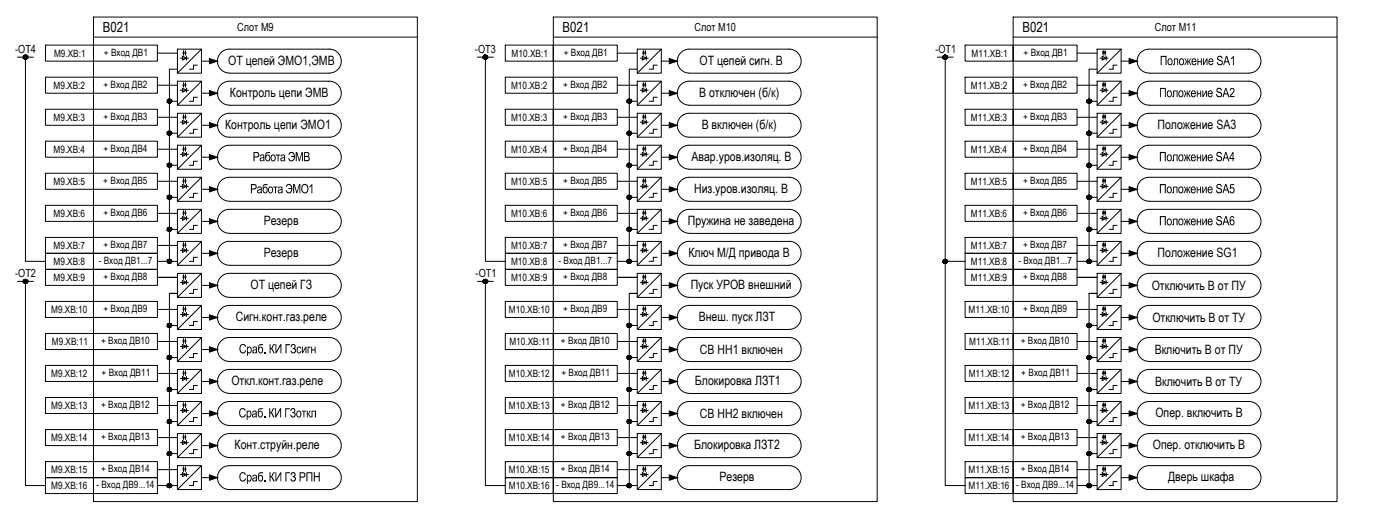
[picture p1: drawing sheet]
<svg xmlns="http://www.w3.org/2000/svg" width="459mm" height="168mm" viewBox="0 0 459 168" stroke-linecap="round" stroke-linejoin="round" font-family="sans-serif">
<defs><g id="words">
<g font-size="4.6">
<text x="33.7" y="10.5">B021</text>
<text x="184.4" y="10.5">B021</text>
<text x="335.2" y="10.5">B021</text>
</g>
<g font-size="4.2">
<text x="74.8" y="21.3">ОТ цепей ЭМО1,ЭМВ</text>
<text x="229.3" y="21.3">ОТ цепей сигн. В</text>
<text x="380.2" y="21.3">Положение</text>
<text x="398.7" y="21.3">SA1</text>
<text x="75.4" y="31.8">Контроль цепи ЭМВ</text>
<text x="229.2" y="31.6">В отключен (б/к)</text>
<text x="380" y="31.8">Положение</text>
<text x="398.5" y="31.8">SA2</text>
<text x="73.8" y="42.3">Контроль цепи ЭМО1</text>
<text x="230" y="42.1">В включен (б/к)</text>
<text x="379.5" y="42.3">Положение SA3</text>
<text x="82.8" y="52.8">Работа ЭМВ</text>
<text x="226.7" y="52.7">Авар.уров.изоляц. В</text>
<text x="380" y="52.8">Положение</text>
<text x="398.5" y="52.8">SA4</text>
<text x="82" y="63.3">Работа ЭМО</text>
<text x="101.1" y="63.3">1</text>
<text x="227.5" y="63.2">Низ.уров.изоляц. В</text>
<text x="380" y="63.2">Положение</text>
<text x="398.5" y="63.2">SA5</text>
<text x="86.4" y="73.7">Резерв</text>
<text x="225.5" y="73.7">Пружина не заведена</text>
<text x="380" y="73.7">Положение</text>
<text x="398.5" y="73.7">SA6</text>
<text x="86.4" y="84.2">Резерв</text>
<text x="225.7" y="84.1">Ключ М/Д привода В</text>
<text x="379.5" y="84.2">Положение SG1</text>
<text x="82.1" y="94.7">ОТ цепей ГЗ</text>
<text x="226.4" y="94.5">Пуск УРОВ внешний</text>
<text x="377.6" y="95">Отключить В от ПУ</text>
<text x="77.3" y="105.2">Сигн.конт.газ.реле</text>
<text x="229.1" y="105.2">Внеш. пуск ЛЗТ</text>
<text x="377.8" y="105.5">Отключить В от ТУ</text>
<text x="78.3" y="115.7">Сраб . КИ ГЗсигн</text>
<text x="229.4" y="115.9">СВ НН1 включен</text>
<text x="378.5" y="115.9">Включить В от ПУ</text>
<text x="75.9" y="126.2">Откл.конт.газ.реле</text>
<text x="227.8" y="126.2">Блокировка ЛЗТ1</text>
<text x="378.7" y="126.4">Включить В от ТУ</text>
<text x="78.2" y="136.7">Сраб . КИ ГЗоткл</text>
<text x="229.4" y="136.9">СВ НН2 включен</text>
<text x="378.8" y="136.5">Опер. включить В</text>
<text x="76.9" y="147.1">Конт.струйн.реле</text>
<text x="227.6" y="147.2">Блокировка ЛЗТ2</text>
<text x="378" y="147">Опер. отключить В</text>
<text x="78.3" y="157.6">Сраб . КИ ГЗ РПН</text>
<text x="235.9" y="157.6">Резерв</text>
<text x="382.9" y="157.6">Дверь шкафа</text>
</g>
<g font-size="3.7">
<text x="77.8" y="10.2">Слот М9</text>
<text x="227.7" y="10.2">Слот М10</text>
<text x="378.6" y="10.2">Слот М11</text>
<text x="5" y="17.4">-ОТ4</text>
<text x="155.7" y="17.4">-ОТ3</text>
<text x="306.7" y="17.4">-ОТ1</text>
<text x="5" y="90.8">-ОТ2</text>
<text x="155.9" y="90.8">-ОТ1</text>
</g>
<g font-size="3.3">
<text x="17.7" y="18.6">М9.XB:1</text>
<text x="34.1" y="18.3">+ Вход ДВ1</text>
<text x="167.7" y="18.6">М10.XB:1</text>
<text x="184.8" y="18.3">+ Вход ДВ1</text>
<text x="318.5" y="18.6">М11.XB:1</text>
<text x="335.6" y="18.3">+ Вход ДВ1</text>
<text x="17.6" y="29">М9.XB:2</text>
<text x="33.9" y="28.8">+ Вход ДВ2</text>
<text x="167.6" y="29">М10.XB:2</text>
<text x="184.7" y="28.8">+ Вход ДВ2</text>
<text x="318.3" y="29.1">М11.XB:2</text>
<text x="335.4" y="28.8">+ Вход ДВ2</text>
<text x="17.6" y="39.5">М9.XB:3</text>
<text x="33.9" y="39.3">+ Вход ДВ3</text>
<text x="167.6" y="39.5">М10.XB:3</text>
<text x="184.7" y="39.3">+ Вход ДВ3</text>
<text x="318.3" y="39.5">М11.XB:3</text>
<text x="335.4" y="39.3">+ Вход ДВ3</text>
<text x="17.6" y="50">М9.XB:4</text>
<text x="33.9" y="49.8">+ Вход ДВ4</text>
<text x="167.6" y="50">М10.XB:4</text>
<text x="184.7" y="49.8">+ Вход ДВ4</text>
<text x="318.3" y="50">М11.XB:4</text>
<text x="335.4" y="49.8">+ Вход ДВ4</text>
<text x="17.6" y="60.5">М9.XB:5</text>
<text x="33.9" y="60.2">+ Вход ДВ5</text>
<text x="167.6" y="60.5">М10.XB:5</text>
<text x="184.7" y="60.2">+ Вход ДВ5</text>
<text x="318.3" y="60.5">М11.XB:5</text>
<text x="335.4" y="60.2">+ Вход ДВ5</text>
<text x="17.6" y="71">М9.XB:6</text>
<text x="33.9" y="70.7">+ Вход ДВ6</text>
<text x="167.6" y="71">М10.XB:6</text>
<text x="184.7" y="70.7">+ Вход ДВ6</text>
<text x="318.3" y="71">М11.XB:6</text>
<text x="335.4" y="70.7">+ Вход ДВ6</text>
<text x="17.6" y="81.5">М9.XB:7</text>
<text x="33.9" y="81.2">+ Вход ДВ7</text>
<text x="167.6" y="81.5">М10.XB:7</text>
<text x="184.7" y="81.2">+ Вход ДВ7</text>
<text x="318.3" y="81.5">М11.XB:7</text>
<text x="335.4" y="81.2">+ Вход ДВ7</text>
<text x="17.6" y="86.7">М9.XB:8</text>
<text x="32.4" y="86.5">- Вход ДВ1...7</text>
<text x="167.6" y="86.7">М10.XB:8</text>
<text x="183.1" y="86.5">- Вход ДВ1...7</text>
<text x="318.3" y="86.7">М11.XB:8</text>
<text x="333.9" y="86.5">- Вход ДВ1...7</text>
<text x="17.6" y="92">М9.XB:9</text>
<text x="33.9" y="91.7">+ Вход ДВ8</text>
<text x="167.6" y="92">М10.XB:9</text>
<text x="184.7" y="91.7">+ Вход ДВ8</text>
<text x="318.3" y="92">М11.XB:9</text>
<text x="335.4" y="91.7">+ Вход ДВ8</text>
<text x="16.8" y="102.4">М9.XB:10</text>
<text x="33.9" y="102.2">+ Вход ДВ9</text>
<text x="166.8" y="102.4">М10.XB:10</text>
<text x="184.7" y="102.2">+ Вход ДВ9</text>
<text x="317.5" y="102.4">М11.XB:10</text>
<text x="335.4" y="102.2">+ Вход ДВ9</text>
<text x="17" y="112.9">М9.XB:11</text>
<text x="33.1" y="112.7">+ Вход ДВ10</text>
<text x="167" y="112.9">М10.XB:11</text>
<text x="183.9" y="112.7">+ Вход ДВ10</text>
<text x="317.8" y="113">М11.XB:11</text>
<text x="334.6" y="112.7">+ Вход ДВ10</text>
<text x="16.8" y="123.4">М9.XB:12</text>
<text x="33.3" y="123.2">+ Вход ДВ11</text>
<text x="166.8" y="123.4">М10.XB:12</text>
<text x="184.1" y="123.2">+ Вход ДВ11</text>
<text x="317.6" y="123.4">М11.XB:12</text>
<text x="334.8" y="123.2">+ Вход ДВ11</text>
<text x="16.8" y="133.9">М9.XB:13</text>
<text x="33.1" y="133.7">+ Вход ДВ12</text>
<text x="166.8" y="133.9">М10.XB:13</text>
<text x="183.9" y="133.7">+ Вход ДВ12</text>
<text x="317.5" y="133.9">М11.XB:13</text>
<text x="334.6" y="133.7">+ Вход ДВ12</text>
<text x="16.8" y="144.4">М9.XB:14</text>
<text x="33.1" y="144.1">+ Вход ДВ13</text>
<text x="166.8" y="144.4">М10.XB:14</text>
<text x="183.9" y="144.1">+ Вход ДВ13</text>
<text x="317.5" y="144.4">М11.XB:14</text>
<text x="334.6" y="144.1">+ Вход ДВ13</text>
<text x="16.8" y="154.9">М9.XB:15</text>
<text x="33.1" y="154.6">+ Вход ДВ14</text>
<text x="166.8" y="154.9">М10.XB:15</text>
<text x="183.9" y="154.6">+ Вход ДВ14</text>
<text x="317.5" y="154.9">М11.XB:15</text>
<text x="334.6" y="154.6">+ Вход ДВ14</text>
<text x="16.8" y="160.1">М9.XB:16</text>
<text x="31.6" y="159.9">- Вход ДВ9...14</text>
<text x="166.8" y="160.1">М10.XB:16</text>
<text x="182.4" y="159.9">- Вход ДВ9...14</text>
<text x="317.5" y="160.1">М11.XB:16</text>
<text x="333.1" y="159.9">- Вход ДВ9...14</text>
</g>
</g></defs>
<!-- layer: TEXT -->
<g fill="#000">
<path d="M392.6 19.1h.3v.9h.8v-.9h.3v2.2h-.3v-.9h-.8v.9h-.3zM394.4 19.1h.3v1.7l.8-1.7h.4v2.2h-.3v-1.7l-.9 1.7h-.3zM392.3 29.6h.3v.9h.9v-.9h.3v2.2h-.3v-1h-.9v1h-.3zM394.2 29.6h.3v1.7l.8-1.7h.3v2.2h-.2v-1.7l-.9 1.7h-.3zM404.2 18.3h.3v3h-.3v-2.3l-.6 .4v-.4zM403.3 29l.9-.2 .4 .3 .1 .9-1.2 1.5h1.2v.3h-1.6l.1-.6 1.2-1.5-.3-.6h-.4l-.3 .6-.3-.1zM94.8 50l1-.3 .8 .8v1.4l-.7 .9-.9-.1-.5-.9 .3-.1 .6 .8 .6-.1 .4-1h-1v-.3h1l-.1-.5-.6-.5h-.5l-.3 .6-.4-.1zM96.9 49.8h.6l.7 2.6 .7-2.6h.4v3h-.3v-2.6l-.7 2.6h-.3l-.7-2.6v2.6h-.4zM392.3 50.6h.3v.9h.9v-.9h.3v2.2h-.3v-1h-.9v1h-.3zM394.2 50.6h.3v1.6l.8-1.6h.3v2.2h-.3v-1.7l-.8 1.7h-.3zM93.9 60.5l1-.3 .8 .6 .1 1.5-.6 .9h-1.1l-.4-.9 .3-.1 .4 .7h.7l.4-1h-.9v-.3h.9l-.1-.6-.8-.5-.4 .2-.2 .5-.3-.1zM96.1 60.2h.5l.7 2.6 .7-2.6h.5v3.1h-.3v-2.6l-.7 2.6h-.3l-.8-2.6v2.6h-.3z"/>
<path d="M392.3 61.1h.3v.9h.8v-.9h.3v2.1h-.3v-.9h-.8v.9h-.3zM392.3 71.6h.3v.9h.9v-.9h.3v2.1h-.3v-.9h-.9v.9h-.3zM394.1 61.1h.4v1.6l.8-1.6h.3v2.1h-.3v-1.6l-.8 1.6h-.4zM394.2 71.6h.3v1.6l.8-1.6h.3v2.1h-.3v-1.6l-.8 1.6h-.3zM403.4 60.3h1.2v.3h-1l-.1 .9 .7-.2 .5 .8-.2 .9-.6 .3-.5-.2-.3-.4 .3-.3 .2 .5 .4 .1 .4-.5-.2-.9-1.1 .2zM95.5 112.8l.4-.2 .7 .1 .3 .5v.6a.3 .3 0 0 0-.3 .3 .3 .3 0 0 0 .3 .3l.1 .7-.3 .5-.6 .1-.6-.3-.3-.6 .3-.1 .6 .7 .6-.4-.1-.5-.6-.2v-.4l.6-.2-.1-.6-.6-.1-.3 .7-.4-.1zM97.5 113.7l.3-.2 .8 .2 .2 .4-.9-.4-.4 .7 .3 1h.4l.3-.5h.3l-.3 .7-.7 .1-.5-.5zM99 113.5h.3v1.6l.8-1.6h.4v2.2h-.3v-1.7l-.9 1.7h-.3zM100.8 113.5h1.1v.3h-.8v1.9h-.3zM102 113.5h.3v.9h.9v-.9h.3v2.2h-.3v-1h-.9v1h-.3zM98.9 134.5h1.5v.2h-.6v2h-.3v-2h-.6zM100.6 134.5h.3v.9l.5-.8 .4-.1-.6 1 .7 1.2h-.3l-.6-1.1-.1 1.1h-.3z"/>
<path d="M102.2 134.5h1.4v2.2h-.3v-2h-.9v1.7l-.6 .3v-.3l.4-.1z"/>
<path d="M390.6 29.8l.6-.3 .7 .4 .1 .9h-1.3l.4 .7 .9-.3-.4 .6h-.6l-.5-.3-.1-1.2zM390.9 30l-.2 .5h1l-.2-.6z"/>
<path d="M390.8 19.4l.8-.3 .5 .4 .2 .8h-1.4l.4 .7 1-.3-.4 .6h-.7l-.5-.4zM391.2 19.4l-.3 .6h1l-.2-.6z"/>
<path d="M396.1 29.9l.7-.4 .6 .5 .2 .8h-1.4l.4 .7 1-.3-.3 .5-.8 .1-.5-.4-.1-.9zM396.5 30l-.3 .5h1.1l-.4-.6z"/>
<path d="M396.5 19.3l.7-.2 .5 .5 .1 .7h-1.3l.3 .7 1-.3-.4 .6h-.7l-.5-.5v-.9zM396.7 19.4l-.2 .6h1l-.3-.6z"/>
<path d="M99.7 49.8l1.5 .1 .2 .5-.1 .5a.26 .26 0 0 0-.2 .3 .26 .26 0 0 0 .3 .2l.2 .6-.3 .6-1.6 .2zM100 50.1v1l1-.2v-.7zM100 51.4v1l1.1-.2-.1-.7z"/>
<path d="M390.7 50.8l.7-.3 .5 .5 .1 .8h-1.3l.1 .4 .4 .3 .5-.4h.3l-.5 .7-.7-.1-.3-.3-.1-.8zM390.9 51l-.2 .5h1l-.3-.6z"/>
<path d="M396.2 50.8l.7-.3 .5 .4 .2 .9h-1.4l.1 .5 .4 .2 .5-.4h.4l-.4 .6-.6 .1-.5-.3-.2-1.1zM396.4 51l-.2 .5h1l-.2-.6z"/>
<path d="M404.1 49.7h.3v2h.3v.4h-.3v.7h-.3v-.7h-1.1zM404.1 50.3l-.8 1.4h.8z"/>
<path d="M99.1 60.6l1-.4 .9 .7 .1 1.4-.8 1h-.7l-.7-.6-.1-1.3zM99.4 60.7l-.3 .7v1l.4 .5 .6 .1 .6-.6v-1.2l-.6-.7z"/>
<path d="M390.7 61.3l.7-.3 .6 .6v.7h-1.3l.3 .7 1-.4-.5 .7-.6-.1-.5-.4v-.9zM390.9 61.5l-.2 .5h1l-.2-.6z"/>
<path d="M390.6 71.8l.7-.3 .6 .4 .1 .9h-1.3l.4 .7 .4-.1 .2-.4 .3 .1-.4 .6-.6 .1-.4-.3-.2-.6zM390.9 71.9l-.2 .5h1l-.2-.5z"/>
<path d="M396.2 71.7l.6-.2 .7 .6 .1 .7h-1.4l.4 .7 .5-.1 .1-.4 .4 .1-.5 .6-.6 .1-.5-.4-.1-1zM396.5 71.9l-.3 .5h1l-.2-.5z"/>
<path d="M396.2 61.2l.7-.2 .6 .6 .1 .7h-1.4l.4 .7 1-.4-.6 .7-.6-.1-.4-.4-.1-1zM396.4 61.5l-.2 .5h1l-.2-.6z"/>
<path d="M403.4 71l.8-.3 .5 .6-.3 .2-.2-.4-.4-.1-.4 .6v.6l.8-.4 .5 .6v.8l-.5 .6-.8-.2-.3-.5v-1.3zM403.5 72.3v.9l.6 .3 .3-.5v-.6l-.3-.3z"/>
<path d="M97.3 134.7l.8-.3 .6 .5 .1 1.1-.4 .6-.6 .1-.6-.4-.1-1zM97.7 134.8l-.2 .4v.7l.5 .5 .4-.3 .1-.9-.3-.4z"/>
</g>
<!-- layer: 0 -->
<g fill="#000">
<path d="M100.5 154.6h1.9v3h-.3v-2.7h-1.3v2.7h-.3zM102.9 154.6h.3v1.2h1.3v-1.2h.3v3h-.3v-1.4h-1.3v1.4h-.3z"/>
<path d="M98.2 154.6h1.5l.4 .7-.3 1-1.2 .1v1.2h-.4zM98.6 154.9v1.1l1.1-.1v-.8z"/>
</g>
<g fill="none" stroke="#000" stroke-width=".33">
<path d="M5.8 18.7h5.2M8.3 18.7v66.9h6.6M14.9 14.8h15.7v5.2h-15.7zM30.6 14.8h21v5.2h-21zM30.6 12.1h106.2M58.2 16.1h7.8v7.9h-7.8zM59.8 18.4l1.3 .7-1.3 .6zM60.2 17.4v.7M60.8 17.4v.7M61.1 18.4v1.3M108 16.1a3.9 3.9 0 0 1 3.9 3.9 3.9 3.9 0 0 1-3.9 3.9M108 16.1h-32.8a3.9 3.9 0 0 0-3.9 3.9 3.9 3.9 0 0 0 3.9 3.9l32.8 .1"/>
<path d="M156.5 18.7h5.2M159.1 18.7v66.9h6.6M165.7 14.8h15.7v5.2h-15.7zM181.4 14.8h21v5.2h-21zM181.4 12.1h106.2M208.9 16.1h7.9v7.9h-7.9zM210.6 18.4l1.3 .7-1.3 .6zM210.9 17.4v.7M211.5 17.4v.7M211.9 18.4v1.3M223.2 17.2a3.9 3.9 0 0 1 2.8-1.1h32.7a3.9 3.9 0 0 1 3.9 3.9 3.9 3.9 0 0 1-3.9 3.9h-32.7a3.9 3.9 0 0 1-3.7-2.4 3.9 3.9 0 0 1 .9-4.3zM307.3 18.7h5.2"/>
<path d="M309.9 18.7v66.9h6.5M316.4 14.8h15.7v5.2h-15.7zM332.1 14.8h21v5.2h-21zM332.1 12.1h106.2M359.7 16.1h7.8v7.9h-7.8zM361.3 18.4l1.3 .7-1.3 .6zM361.7 17.4v.7M362.3 17.4v.7M362.6 18.4v1.3M376.7 16.1a3.9 3.9 0 0 0-3.9 3.9 3.9 3.9 0 0 0 3.9 3.9M376.7 16.1h32.8a3.9 3.9 0 0 1 3.9 3.9 3.9 3.9 0 0 1-3.9 3.9l-32.8 .1M14.9 25.3h15.7v5.2h-15.7z"/>
<path d="M14.9 35.8h15.7v5.2h-15.7zM30.6 25.3h21v5.2h-21zM30.6 35.8h21v5.2h-21zM55.5 22.6v63M58.2 26.6h7.8v7.9h-7.8zM58.2 37.1h7.8v7.8h-7.8zM59.8 28.9l1.3 .6-1.3 .7zM59.8 39.4l1.3 .6-1.3 .7zM60.2 27.9v.6M60.2 38.4v.6M60.8 27.9v.6M60.8 38.4v.6"/>
<path d="M61.1 28.9v1.3M61.1 39.4v1.3M66 20h4M66 30.5h4M108 26.6a3.9 3.9 0 0 1 3.9 3.9 3.9 3.9 0 0 1-3.9 3.9M108 37.1a3.9 3.9 0 0 1 3.9 3.9 3.9 3.9 0 0 1-3.9 3.9M108 26.6h-32.8a3.9 3.9 0 0 0-3.9 3.9 3.9 3.9 0 0 0 3.9 3.9l32.8 .1M108 37.1h-32.8a3.9 3.9 0 0 0-3.9 3.9 3.9 3.9 0 0 0 3.9 3.9h32.8M165.7 25.3h15.7v5.2h-15.7zM165.7 35.8h15.7v5.2h-15.7zM181.4 25.3h21v5.2h-21zM181.4 35.8h21v5.2h-21z"/>
<path d="M206.3 22.6v63M208.9 26.6h7.9v7.9h-7.9zM208.9 37.1h7.9v7.8h-7.9zM210.6 28.9l1.3 .6-1.3 .7zM210.6 39.4l1.3 .6-1.3 .7zM210.9 27.9v.6M210.9 38.4v.6M211.5 27.9v.6M211.5 38.4v.6M211.9 28.9v1.3M211.9 39.4v1.3M216.8 20h3.9"/>
<path d="M216.8 30.5h3.9M223.2 27.7a3.9 3.9 0 0 1 2.8-1.1h32.7a3.9 3.9 0 0 1 3.9 3.9 3.9 3.9 0 0 1-3.9 3.9h-32.7a3.9 3.9 0 0 1-3.7-2.4 3.9 3.9 0 0 1 .9-4.3zM223.2 38.2a3.9 3.9 0 0 1 2.8-1.1h32.7a3.9 3.9 0 0 1 3.9 3.9 3.9 3.9 0 0 1-3.9 3.9h-32.7a3.9 3.9 0 0 1-3.7-2.4 3.9 3.9 0 0 1 .9-4.3zM316.4 25.3h15.7v5.2h-15.7zM316.4 35.8h15.7v5.2h-15.7zM332.1 25.3h21v5.2h-21zM332.1 35.8h21v5.2h-21zM357 22.6v63M359.7 26.6h7.8v7.9h-7.8zM359.7 37.1h7.8v7.8h-7.8zM361.3 28.9l1.3 .6-1.3 .7zM361.3 39.4l1.3 .6-1.3 .7z"/>
<path d="M361.7 27.9v.6M361.7 38.4v.6M362.3 27.9v.6M362.3 38.4v.6M362.6 28.9v1.3M362.6 39.4v1.3M367.5 20h4M367.5 30.5h4M376.7 26.6a3.9 3.9 0 0 0-3.9 3.9 3.9 3.9 0 0 0 3.9 3.9M376.7 37.1a3.9 3.9 0 0 0-3.9 3.9 3.9 3.9 0 0 0 3.9 3.9M376.7 26.6h32.8a3.9 3.9 0 0 1 3.9 3.9 3.9 3.9 0 0 1-3.9 3.9l-32.8 .1M376.7 37.1h32.8a3.9 3.9 0 0 1 3.9 3.9 3.9 3.9 0 0 1-3.9 3.9h-32.8"/>
<path d="M14.9 46.2h15.7v5.3h-15.7zM14.9 56.7h15.7v5.3h-15.7zM30.6 46.2h21v5.3h-21zM30.6 56.7h21v5.3h-21zM58.2 47.5h7.8v7.9h-7.8zM58.2 58h7.8v7.9h-7.8zM59.8 49.9l1.3 .6-1.3 .7zM60.2 48.9v.6M60.2 59.4v.6M60.8 48.9v.6M60.8 59.4v.6M61.1 49.9v1.3"/>
<path d="M66 41h4M66 51.5h4M108 47.5a3.9 3.9 0 0 1 3.9 4 3.9 3.9 0 0 1-3.9 3.9M108 58a3.9 3.9 0 0 1 3.9 4 3.9 3.9 0 0 1-3.9 3.9M108 47.5h-32.8a3.9 3.9 0 0 0-3.9 4 3.9 3.9 0 0 0 3.9 3.9h32.8M108 58h-32.8a3.9 3.9 0 0 0-3.9 4 3.9 3.9 0 0 0 3.9 3.9h32.8M165.7 46.2h15.7v5.3h-15.7zM165.7 56.7h15.7v5.3h-15.7zM181.4 46.2h21v5.3h-21zM181.4 56.7h21v5.3h-21zM208.9 47.5h7.9v7.9h-7.9zM208.9 58h7.9v7.9h-7.9z"/>
<path d="M210.6 49.9l1.3 .6-1.3 .7zM210.9 48.9v.6M210.9 59.4v.6M211.5 48.9v.6M211.5 59.4v.6M211.9 49.9v1.3M216.8 41h3.9M216.8 51.5h3.9M223.2 48.7a3.9 3.9 0 0 1 2.8-1.2h32.7a3.9 3.9 0 0 1 3.9 4 3.9 3.9 0 0 1-3.9 3.9h-32.7a3.9 3.9 0 0 1-3.7-2.4 3.9 3.9 0 0 1 .9-4.3zM223.2 59.2a3.9 3.9 0 0 1 2.8-1.2h32.7a3.9 3.9 0 0 1 3.9 4 3.9 3.9 0 0 1-3.9 3.9h-32.7a3.9 3.9 0 0 1-3.7-2.4 3.9 3.9 0 0 1 .9-4.3zM316.4 46.2h15.7v5.3h-15.7zM316.4 56.7h15.7v5.3h-15.7z"/>
<path d="M332.1 46.2h21v5.3h-21zM332.1 56.7h21v5.3h-21zM359.7 47.5h7.8v7.9h-7.8zM359.7 58h7.8v7.9h-7.8zM361.3 49.9l1.3 .6-1.3 .7zM361.7 48.9v.6M361.7 59.4v.6M362.3 48.9v.6M362.3 59.4v.6M362.6 49.9v1.3M367.5 41h4M367.5 51.5h4"/>
<path d="M376.7 47.5a3.9 3.9 0 0 0-3.9 4 3.9 3.9 0 0 0 3.9 3.9M376.7 58a3.9 3.9 0 0 0-3.9 4 3.9 3.9 0 0 0 3.9 3.9M376.7 47.5h32.8a3.9 3.9 0 0 1 3.9 4 3.9 3.9 0 0 1-3.9 3.9h-32.8M376.7 58h32.8a3.9 3.9 0 0 1 3.9 4 3.9 3.9 0 0 1-3.9 3.9h-32.8M14.9 67.2h15.7v5.3h-15.7zM14.9 77.7h15.7v5.2h-15.7zM30.6 67.2h21v5.3h-21zM30.6 77.7h21v5.2h-21zM58.2 68.5h7.8v7.9h-7.8zM58.2 79h7.8v7.9h-7.8zM59.8 60.3l1.3 .7-1.3 .6zM59.8 70.8l1.3 .7-1.3 .6z"/>
<path d="M60.2 69.9v.6M60.8 69.9v.6M61.1 60.3v1.3M61.1 70.8v1.3M66 62h4M66 72.5h4M108 79a3.9 3.9 0 0 1 3.9 3.9 3.9 3.9 0 0 1-3.9 3.9M108 68.5a3.9 3.9 0 0 1 3.9 4 3.9 3.9 0 0 1-3.9 3.9M108 79h-32.8a3.9 3.9 0 0 0-3.9 3.9 3.9 3.9 0 0 0 3.9 3.9M108 68.5h-32.8a3.9 3.9 0 0 0-3.9 4 3.9 3.9 0 0 0 3.9 3.9h32.8M165.7 67.2h15.7v5.3h-15.7zM165.7 77.7h15.7v5.2h-15.7z"/>
<path d="M181.4 67.2h21v5.3h-21zM181.4 77.7h21v5.2h-21zM208.9 68.5h7.9v7.9h-7.9zM208.9 79h7.9v7.9h-7.9zM210.6 60.3l1.3 .7-1.3 .6zM210.6 70.8l1.3 .7-1.3 .6zM210.9 69.9v.6M211.5 69.9v.6M211.9 60.3v1.3M211.9 70.8v1.3M216.8 62h3.9M216.8 72.5h3.9"/>
<path d="M223.2 69.7a3.9 3.9 0 0 1 2.8-1.2h32.7a3.9 3.9 0 0 1 3.9 4 3.9 3.9 0 0 1-3.9 3.9h-32.7a3.9 3.9 0 0 1-3.7-2.4 3.9 3.9 0 0 1 .9-4.3zM316.4 67.2h15.7v5.3h-15.7zM316.4 77.7h15.7v5.2h-15.7zM332.1 67.2h21v5.3h-21zM332.1 77.7h21v5.2h-21zM359.7 68.5h7.8v7.9h-7.8zM359.7 79h7.8v7.9h-7.8zM361.3 60.3l1.3 .7-1.3 .6zM361.3 70.8l1.3 .7-1.3 .6zM361.7 69.9v.6M362.3 69.9v.6M362.6 60.3v1.3"/>
<path d="M362.6 70.8v1.3M367.5 62h4M367.5 72.5h4M376.7 79a3.9 3.9 0 0 0-3.9 3.9 3.9 3.9 0 0 0 3.9 3.9M376.7 68.5a3.9 3.9 0 0 0-3.9 4 3.9 3.9 0 0 0 3.9 3.9M376.7 79h32.8a3.9 3.9 0 0 1 3.9 3.9 3.9 3.9 0 0 1-3.9 3.9M376.7 68.5h32.8a3.9 3.9 0 0 1 3.9 4 3.9 3.9 0 0 1-3.9 3.9h-32.8M5.8 92.1h5.2M8.3 92.1v66.9h6.6M14.9 82.9h15.7v5.3h-15.7zM14.9 88.2h15.7v5.2h-15.7zM14.9 98.7h15.7v5.2h-15.7z"/>
<path d="M30.6 82.9h21v5.3h-21zM30.6 88.2h21v5.2h-21zM30.6 98.7h21v5.2h-21zM55.5 96.1v62.9M58.2 89.5h7.8v7.9h-7.8zM58.2 100h7.8v7.9h-7.8zM59.8 81.3l1.3 .7-1.3 .6zM59.8 91.8l1.3 .7-1.3 .6zM60.2 80.3v.7M60.2 90.8v.7M60.8 80.3v.7M60.8 90.8v.7"/>
<path d="M61.1 81.3v1.3M61.1 91.8v1.3M66 82.9h4M66 93.4h4M75.2 97.4h32.8M75.2 86.9h32.8M108 100a3.9 3.9 0 0 1 3.9 3.9 3.9 3.9 0 0 1-3.9 3.9M108 89.5a3.9 3.9 0 0 1 3.9 3.9 3.9 3.9 0 0 1-3.9 3.9M108 100h-32.8a3.9 3.9 0 0 0-3.9 3.9 3.9 3.9 0 0 0 3.9 3.9l32.8 .1M108 89.5h-32.8a3.9 3.9 0 0 0-3.9 3.9 3.9 3.9 0 0 0 3.9 3.9M156.5 92.1h5.2M159.1 92.1v66.9h6.6"/>
<path d="M165.7 82.9h15.7v5.3h-15.7zM165.7 88.2h15.7v5.2h-15.7zM165.7 98.7h15.7v5.2h-15.7zM181.4 82.9h21v5.3h-21zM181.4 88.2h21v5.2h-21zM181.4 98.7h21v5.2h-21zM206.3 96.1v62.9M208.9 89.5h7.9v7.9h-7.9zM208.9 100h7.9v7.9h-7.9zM210.6 81.3l1.3 .7-1.3 .6zM210.6 91.8l1.3 .7-1.3 .6zM210.9 80.3v.7"/>
<path d="M210.9 90.8v.7M211.5 80.3v.7M211.5 90.8v.7M211.9 81.3v1.3M211.9 91.8v1.3M216.8 82.9h3.9M216.8 93.4h3.9M226 97.3a3.9 3.9 0 0 1-4-3.9 3.9 3.9 0 0 1 4-3.9h32.7a3.9 3.9 0 0 1 3.9 3.9 3.9 3.9 0 0 1-3.9 3.9M226 86.8a3.9 3.9 0 0 1-4-3.9 3.9 3.9 0 0 1 4-3.9h32.7a3.9 3.9 0 0 1 3.9 3.9 3.9 3.9 0 0 1-3.9 3.9M226 97.4h32.7M226 86.9h32.7M309.9 85.6v73.4h6.5"/>
<path d="M316.4 82.9h15.7v5.3h-15.7zM316.4 88.2h15.7v5.2h-15.7zM316.4 98.7h15.7v5.2h-15.7zM332.1 82.9h21v5.3h-21zM332.1 88.2h21v5.2h-21zM332.1 98.7h21v5.2h-21zM357 96.1v62.9M359.7 89.5h7.8v7.9h-7.8zM359.7 100h7.8v7.9h-7.8zM361.3 81.3l1.3 .7-1.3 .6zM361.3 91.8l1.3 .7-1.3 .6zM361.7 80.3v.7"/>
<path d="M361.7 90.8v.7M362.3 80.3v.7M362.3 90.8v.7M362.6 81.3v1.3M362.6 91.8v1.3M367.5 82.9h4M367.5 93.4h4M376.7 89.5a3.9 3.9 0 0 0-3.9 3.9 3.9 3.9 0 0 0 3.9 3.9M376.7 100a3.9 3.9 0 0 0-3.9 3.9 3.9 3.9 0 0 0 3.9 3.9M376.7 89.5h32.8a3.9 3.9 0 0 1 3.9 3.9 3.9 3.9 0 0 1-3.9 3.9M376.7 100h32.8a3.9 3.9 0 0 1 3.9 3.9 3.9 3.9 0 0 1-3.9 3.9l-32.8 .1M376.7 97.4h32.8"/>
<path d="M376.7 86.9h32.8M14.9 109.2h15.7v5.2h-15.7zM14.9 119.6h15.7v5.3h-15.7zM30.6 109.2h21v5.2h-21zM30.6 119.6h21v5.3h-21zM58.2 110.5h7.8v7.9h-7.8zM59.8 102.3l1.3 .7-1.3 .6zM59.8 112.8l1.3 .6-1.3 .7zM60.2 101.3v.6M60.2 111.8v.6M60.8 101.3v.6M60.8 111.8v.6"/>
<path d="M61.1 102.3v1.3M61.1 112.8v1.3M66 103.9h4M66 114.4h4M108 110.5a3.9 3.9 0 0 1 3.9 3.9 3.9 3.9 0 0 1-3.9 3.9M108 110.5h-32.8a3.9 3.9 0 0 0-3.9 3.9 3.9 3.9 0 0 0 3.9 3.9l32.8 .1M165.7 109.2h15.7v5.2h-15.7zM165.7 119.6h15.7v5.3h-15.7zM181.4 109.2h21v5.2h-21zM181.4 119.6h21v5.3h-21zM208.9 110.5h7.9v7.9h-7.9zM210.6 102.3l1.3 .7-1.3 .6z"/>
<path d="M210.6 112.8l1.3 .6-1.3 .7zM210.9 101.3v.6M210.9 111.8v.6M211.5 101.3v.6M211.5 111.8v.6M211.9 102.3v1.3M211.9 112.8v1.3M216.8 103.9h3.9M216.8 114.4h3.9M223.2 101.1a3.9 3.9 0 0 1 2.8-1.1h32.7a3.9 3.9 0 0 1 3.9 3.9 3.9 3.9 0 0 1-3.9 3.9h-32.7a3.9 3.9 0 0 1-3.7-2.4 3.9 3.9 0 0 1 .9-4.3zM223.2 111.6a3.9 3.9 0 0 1 2.8-1.1h32.7a3.9 3.9 0 0 1 3.9 3.9 3.9 3.9 0 0 1-3.9 3.9h-32.7a3.9 3.9 0 0 1-3.7-2.4 3.9 3.9 0 0 1 .9-4.3zM316.4 109.2h15.7v5.2h-15.7z"/>
<path d="M316.4 119.6h15.7v5.3h-15.7zM332.1 109.2h21v5.2h-21zM332.1 119.6h21v5.3h-21zM359.7 110.5h7.8v7.9h-7.8zM361.3 102.3l1.3 .7-1.3 .6zM361.3 112.8l1.3 .6-1.3 .7zM361.7 101.3v.6M361.7 111.8v.6M362.3 101.3v.6M362.3 111.8v.6M362.6 102.3v1.3M362.6 112.8v1.3"/>
<path d="M367.5 103.9h4M367.5 114.4h4M376.7 110.5a3.9 3.9 0 0 0-3.9 3.9 3.9 3.9 0 0 0 3.9 3.9M376.7 110.5h32.8a3.9 3.9 0 0 1 3.9 3.9 3.9 3.9 0 0 1-3.9 3.9l-32.8 .1M14.9 130.1h15.7v5.3h-15.7zM30.6 130.1h21v5.3h-21zM58.2 120.9h7.8v7.9h-7.8zM58.2 131.4h7.8v7.9h-7.8zM59.8 123.3l1.3 .6-1.3 .7zM59.8 133.7l1.3 .7-1.3 .6zM60.2 122.3v.6M60.2 132.8v.6"/>
<path d="M60.8 122.3v.6M60.8 132.8v.6M61.1 123.3v1.3M61.1 133.7v1.3M66 124.9h4M66 135.4h4M75.2 128.8h32.8M75.2 139.3h32.8M108 120.9a3.9 3.9 0 0 1 3.9 4 3.9 3.9 0 0 1-3.9 3.9M108 131.4a3.9 3.9 0 0 1 3.9 4 3.9 3.9 0 0 1-3.9 3.9M108 120.9h-32.8a3.9 3.9 0 0 0-3.9 4 3.9 3.9 0 0 0 3.9 3.9M108 131.4h-32.8a3.9 3.9 0 0 0-3.9 4 3.9 3.9 0 0 0 3.9 3.9"/>
<path d="M165.7 130.1h15.7v5.3h-15.7zM181.4 130.1h21v5.3h-21zM208.9 120.9h7.9v7.9h-7.9zM208.9 131.4h7.9v7.9h-7.9zM210.6 123.3l1.3 .6-1.3 .7zM210.6 133.7l1.3 .7-1.3 .6zM210.9 122.3v.6M210.9 132.8v.6M211.5 122.3v.6M211.5 132.8v.6M211.9 123.3v1.3M211.9 133.7v1.3"/>
<path d="M216.8 124.9h3.9M216.8 135.4h3.9M226 128.8a3.9 3.9 0 0 1-4-3.9 3.9 3.9 0 0 1 4-4h32.7a3.9 3.9 0 0 1 3.9 4 3.9 3.9 0 0 1-3.9 3.9M226 139.3a3.9 3.9 0 0 1-4-3.9 3.9 3.9 0 0 1 4-4h32.7a3.9 3.9 0 0 1 3.9 4 3.9 3.9 0 0 1-3.9 3.9M226 128.8h32.7M226 139.3h32.7M316.4 130.1h15.7v5.3h-15.7zM332.1 130.1h21v5.3h-21zM359.7 120.9h7.8v7.9h-7.8zM359.7 131.4h7.8v7.9h-7.8zM361.3 123.3l1.3 .6-1.3 .7zM361.3 133.7l1.3 .7-1.3 .6z"/>
<path d="M361.7 122.3v.6M361.7 132.8v.6M362.3 122.3v.6M362.3 132.8v.6M362.6 123.3v1.3M362.6 133.7v1.3M367.5 124.9h4M367.5 135.4h4M376.7 120.9a3.9 3.9 0 0 0-3.9 4 3.9 3.9 0 0 0 3.9 3.9M376.7 131.4a3.9 3.9 0 0 0-3.9 4 3.9 3.9 0 0 0 3.9 3.9M376.7 120.9h32.8a3.9 3.9 0 0 1 3.9 4 3.9 3.9 0 0 1-3.9 3.9M376.7 131.4h32.8a3.9 3.9 0 0 1 3.9 4 3.9 3.9 0 0 1-3.9 3.9"/>
<path d="M376.7 128.8h32.8M376.7 139.3h32.8M14.9 140.6h15.7v5.3h-15.7zM14.9 151.1h15.7v5.3h-15.7zM14.9 156.4h15.7v5.2h-15.7zM30.6 140.6h21v5.3h-21zM30.6 151.1h21v5.3h-21zM30.6 156.4h21v5.2h-21zM58.2 141.9h7.8v7.9h-7.8zM58.2 152.4h7.8v7.9h-7.8zM59.8 144.2l1.3 .7-1.3 .6zM59.8 154.7l1.3 .7-1.3 .6z"/>
<path d="M60.2 143.3v.6M60.2 153.8v.6M60.8 143.3v.6M60.8 153.8v.6M61.1 144.2v1.3M61.1 154.7v1.3M66 145.9h4M66 156.4h4M75.2 149.8h32.8M108 152.4a3.9 3.9 0 0 1 3.9 4 3.9 3.9 0 0 1-3.9 3.9M108 141.9a3.9 3.9 0 0 1 3.9 4 3.9 3.9 0 0 1-3.9 3.9M108 152.4h-32.8a3.9 3.9 0 0 0-3.9 4 3.9 3.9 0 0 0 3.9 3.9h32.8"/>
<path d="M108 141.9h-32.8a3.9 3.9 0 0 0-3.9 4 3.9 3.9 0 0 0 3.9 3.9M165.7 140.6h15.7v5.3h-15.7zM165.7 151.1h15.7v5.3h-15.7zM165.7 156.4h15.7v5.2h-15.7zM181.4 140.6h21v5.3h-21zM181.4 151.1h21v5.3h-21zM181.4 156.4h21v5.2h-21zM208.9 141.9h7.9v7.9h-7.9zM208.9 152.4h7.9v7.9h-7.9zM210.6 144.2l1.3 .7-1.3 .6zM210.6 154.7l1.3 .7-1.3 .6zM210.9 143.3v.6"/>
<path d="M210.9 153.8v.6M211.5 143.3v.6M211.5 153.8v.6M211.9 144.2v1.3M211.9 154.7v1.3M216.8 145.9h3.9M216.8 156.4h3.9M223.2 153.6a3.9 3.9 0 0 1 2.8-1.2h32.7a3.9 3.9 0 0 1 3.9 4 3.9 3.9 0 0 1-3.9 3.9h-32.7a3.9 3.9 0 0 1-3.7-2.4 3.9 3.9 0 0 1 .9-4.3zM226 149.8a3.9 3.9 0 0 1-4-4 3.9 3.9 0 0 1 4-3.9h32.7a3.9 3.9 0 0 1 3.9 4 3.9 3.9 0 0 1-3.9 3.9M226 149.8h32.7M316.4 140.6h15.7v5.3h-15.7zM316.4 151.1h15.7v5.3h-15.7z"/>
<path d="M316.4 156.4h15.7v5.2h-15.7zM332.1 140.6h21v5.3h-21zM332.1 151.1h21v5.3h-21zM332.1 156.4h21v5.2h-21zM359.7 141.9h7.8v7.9h-7.8zM359.7 152.4h7.8v7.9h-7.8zM361.3 144.2l1.3 .7-1.3 .6zM361.3 154.7l1.3 .7-1.3 .6zM361.7 143.3v.6M361.7 153.8v.6M362.3 143.3v.6M362.3 153.8v.6"/>
<path d="M362.6 144.2v1.3M362.6 154.7v1.3M367.5 145.9h4M367.5 156.4h4M376.7 152.4a3.9 3.9 0 0 0-3.9 4 3.9 3.9 0 0 0 3.9 3.9M376.7 141.9a3.9 3.9 0 0 0-3.9 4 3.9 3.9 0 0 0 3.9 3.9M376.7 152.4h32.8a3.9 3.9 0 0 1 3.9 4 3.9 3.9 0 0 1-3.9 3.9h-32.8M376.7 141.9h32.8a3.9 3.9 0 0 1 3.9 4 3.9 3.9 0 0 1-3.9 3.9M376.7 149.8h32.8"/>
<circle cx="8.3" cy="18.7" r=".66"/>
<circle cx="159.1" cy="18.7" r=".66"/>
<circle cx="309.9" cy="18.7" r=".66"/>
<circle cx="55.5" cy="33.1" r=".66"/>
<circle cx="206.3" cy="33.1" r=".66"/>
<circle cx="357" cy="33.1" r=".66"/>
<circle cx="55.5" cy="43.6" r=".66"/>
<circle cx="55.5" cy="54.1" r=".66"/>
<circle cx="206.3" cy="43.6" r=".66"/>
<circle cx="206.3" cy="54.1" r=".66"/>
<circle cx="357" cy="43.6" r=".66"/>
<circle cx="357" cy="54.1" r=".66"/>
<circle cx="55.5" cy="75.1" r=".66"/>
<circle cx="55.5" cy="64.6" r=".66"/>
<circle cx="206.3" cy="75.1" r=".66"/>
<circle cx="206.3" cy="64.6" r=".66"/>
<circle cx="357" cy="75.1" r=".66"/>
<circle cx="357" cy="64.6" r=".66"/>
<circle cx="8.3" cy="92.1" r=".66"/>
<circle cx="55.5" cy="85.5" r=".66"/>
<circle cx="159.1" cy="92.1" r=".66"/>
<circle cx="206.3" cy="85.5" r=".66"/>
<circle cx="309.9" cy="85.5" r=".66"/>
<circle cx="357" cy="85.5" r=".66"/>
<circle cx="55.5" cy="117" r=".66"/>
<circle cx="55.5" cy="106.5" r=".66"/>
<circle cx="206.3" cy="106.5" r=".66"/>
<circle cx="206.3" cy="117" r=".66"/>
<circle cx="357" cy="106.5" r=".66"/>
<circle cx="357" cy="117" r=".66"/>
<circle cx="55.5" cy="138" r=".66"/>
<circle cx="55.5" cy="127.5" r=".66"/>
<circle cx="206.3" cy="127.5" r=".66"/>
<circle cx="206.3" cy="138" r=".66"/>
<circle cx="357" cy="127.5" r=".66"/>
<circle cx="357" cy="138" r=".66"/>
<circle cx="55.5" cy="148.5" r=".66"/>
<circle cx="55.5" cy="158.9" r=".66"/>
<circle cx="206.3" cy="158.9" r=".66"/>
<circle cx="206.3" cy="148.5" r=".66"/>
<circle cx="357" cy="158.9" r=".66"/>
<circle cx="357" cy="148.5" r=".66"/>
</g>
<g fill="none" stroke="#000" stroke-width=".33">
<path d="M51.6 17.4h6.6M59.1 19.1h2.7M66 16.1l-7.8 7.9M202.4 17.4h6.5M209.9 19.1h2.6M216.8 16.1l-7.9 7.9M353.1 17.4h6.6M360.7 19.1h2.6M367.5 16.1l-7.8 7.9M51.6 27.9h6.6M51.6 38.4h6.6M55.5 22.6h2.7"/>
<path d="M55.5 33.1h2.7M59.1 29.5h2.7M64.7 21.3h-1.3v1.3h-1.3M64.7 31.8h-1.3v1.3h-1.3M66 26.6l-7.8 7.9M66 37.1l-7.8 7.8M202.4 27.9h6.5M202.4 38.4h6.5M206.3 22.6h2.6M206.3 33.1h2.6M209.9 29.5h2.6M215.5 21.3h-1.3v1.3h-1.3"/>
<path d="M215.5 31.8h-1.3v1.3h-1.3M216.8 26.6l-7.9 7.9M216.8 37.1l-7.9 7.8M353.1 27.9h6.6M353.1 38.4h6.6M357 22.6h2.7M357 33.1h2.7M360.7 29.5h2.6M366.2 21.3h-1.3v1.3h-1.3M366.2 31.8h-1.3v1.3h-1.3M367.5 26.6l-7.8 7.9M367.5 37.1l-7.8 7.8"/>
<path d="M51.6 48.9h6.6M51.6 59.4h6.6M55.5 43.6h2.7M55.5 54.1h2.7M59.1 40h2.7M59.1 50.5h2.7M64.7 42.3h-1.3v1.3h-1.3M64.7 52.8h-1.3v1.3h-1.3M66 47.5l-7.8 7.9M66 58l-7.8 7.9M202.4 48.9h6.5M202.4 59.4h6.5"/>
<path d="M206.3 43.6h2.6M206.3 54.1h2.6M209.9 40h2.6M209.9 50.5h2.6M215.5 42.3h-1.3v1.3h-1.3M215.5 52.8h-1.3v1.3h-1.3M216.8 47.5l-7.9 7.9M216.8 58l-7.9 7.9M353.1 48.9h6.6M353.1 59.4h6.6M357 43.6h2.7M357 54.1h2.7"/>
<path d="M360.7 40h2.6M360.7 50.5h2.6M366.2 42.3h-1.3v1.3h-1.3M366.2 52.8h-1.3v1.3h-1.3M367.5 47.5l-7.8 7.9M367.5 58l-7.8 7.9M51.6 69.9h6.6M55.5 64.6h2.7M55.5 75.1h2.7M59.1 61h2.7M59.1 71.5h2.7M64.7 63.3h-1.3v1.3h-1.3"/>
<path d="M64.7 73.8h-1.3v1.3h-1.3M66 68.5l-7.8 7.9M66 79l-7.8 7.9M202.4 69.9h6.5M206.3 64.6h2.6M206.3 75.1h2.6M209.9 61h2.6M209.9 71.5h2.6M215.5 63.3h-1.3v1.3h-1.3M215.5 73.8h-1.3v1.3h-1.3M216.8 68.5l-7.9 7.9M216.8 79l-7.9 7.9"/>
<path d="M353.1 69.9h6.6M357 64.6h2.7M357 75.1h2.7M360.7 61h2.6M360.7 71.5h2.6M366.2 63.3h-1.3v1.3h-1.3M366.2 73.8h-1.3v1.3h-1.3M367.5 68.5l-7.8 7.9M367.5 79l-7.8 7.9M51.6 85.6h6.6M51.6 80.3h6.6M51.6 90.8h6.6"/>
<path d="M55.5 96.1h2.7M59.1 82h2.7M59.1 92.5h2.7M64.7 84.2h-1.3v1.4h-1.3M64.7 94.7h-1.3v1.4h-1.3M66 89.5l-7.8 7.9M66 100l-7.8 7.9M202.4 85.6h6.5M202.4 80.3h6.5M202.4 90.8h6.5M206.3 96.1h2.6M209.9 82h2.6"/>
<path d="M209.9 92.5h2.6M215.5 84.2h-1.3v1.4h-1.3M215.5 94.7h-1.3v1.4h-1.3M216.8 89.5l-7.9 7.9M216.8 100l-7.9 7.9M353.1 85.6h6.6M353.1 80.3h6.6M353.1 90.8h6.6M357 96.1h2.7M360.7 82h2.6M360.7 92.5h2.6M366.2 84.2h-1.3v1.4h-1.3"/>
<path d="M366.2 94.7h-1.3v1.4h-1.3M367.5 89.5l-7.8 7.9M367.5 100l-7.8 7.9M51.6 101.3h6.6M51.6 111.8h6.6M55.5 106.6h2.7M55.5 117.1h2.7M59.1 103h2.7M59.1 113.4h2.7M64.7 105.2h-1.3v1.4h-1.3M64.7 115.7h-1.3v1.4h-1.3M66 110.5l-7.8 7.9"/>
<path d="M202.4 101.3h6.5M202.4 111.8h6.5M206.3 106.6h2.6M206.3 117.1h2.6M209.9 103h2.6M209.9 113.4h2.6M215.5 105.2h-1.3v1.4h-1.3M215.5 115.7h-1.3v1.4h-1.3M216.8 110.5l-7.9 7.9M353.1 101.3h6.6M353.1 111.8h6.6M357 106.6h2.7"/>
<path d="M357 117.1h2.7M360.7 103h2.6M360.7 113.4h2.6M366.2 105.2h-1.3v1.4h-1.3M366.2 115.7h-1.3v1.4h-1.3M367.5 110.5l-7.8 7.9M51.6 122.3h6.6M51.6 132.8h6.6M55.5 127.5h2.7M55.5 138h2.7M59.1 123.9h2.7M59.1 134.4h2.7"/>
<path d="M64.7 126.2h-1.3v1.3h-1.3M64.7 136.7h-1.3v1.3h-1.3M66 120.9l-7.8 7.9M66 131.4l-7.8 7.9M202.4 122.3h6.5M202.4 132.8h6.5M206.3 127.5h2.6M206.3 138h2.6M209.9 123.9h2.6M209.9 134.4h2.6M215.5 126.2h-1.3v1.3h-1.3M215.5 136.7h-1.3v1.3h-1.3"/>
<path d="M216.8 120.9l-7.9 7.9M216.8 131.4l-7.9 7.9M353.1 122.3h6.6M353.1 132.8h6.6M357 127.5h2.7M357 138h2.7M360.7 123.9h2.6M360.7 134.4h2.6M366.2 126.2h-1.3v1.3h-1.3M366.2 136.7h-1.3v1.3h-1.3M367.5 120.9l-7.8 7.9M367.5 131.4l-7.8 7.9"/>
<path d="M51.6 143.3h6.6M51.6 159h6.6M51.6 153.8h6.6M55.5 148.5h2.7M59.1 144.9h2.7M59.1 155.4h2.7M64.7 147.2h-1.3v1.3h-1.3M64.7 157.6h-1.3v1.4h-1.3M66 141.9l-7.8 7.9M66 152.4l-7.8 7.9M202.4 143.3h6.5M202.4 159h6.5"/>
<path d="M202.4 153.8h6.5M206.3 148.5h2.6M209.9 144.9h2.6M209.9 155.4h2.6M215.5 147.2h-1.3v1.3h-1.3M215.5 157.6h-1.3v1.4h-1.3M216.8 141.9l-7.9 7.9M216.8 152.4l-7.9 7.9M353.1 143.3h6.6M353.1 159h6.6M353.1 153.8h6.6M357 148.5h2.7"/>
<path d="M360.7 144.9h2.6M360.7 155.4h2.6M366.2 147.2h-1.3v1.3h-1.3M366.2 157.6h-1.3v1.4h-1.3M367.5 141.9l-7.8 7.9M367.5 152.4l-7.8 7.9"/>
</g>
<!-- layer: 0 -->
<g fill="#000" stroke="#000" stroke-width=".33">
<path d="M8.2 19.3h.3zM8.3 18.1h.1zM60.2 16.8l.1 .6h-.3zM60.8 16.8l.2 .6h-.4zM68.7 19.2l2.6 .8-2.6 .9zM159 19.3h.3zM159 18.1h.2zM210.9 16.8l.2 .6h-.4zM211.5 16.8l.2 .6h-.3zM219.4 19.2l2.6 .8-2.6 .9zM309.7 19.3h.3zM309.8 18.1h.1z"/>
<path d="M361.7 16.8l.1 .6h-.3zM362.3 16.8l.2 .6h-.4zM370.2 19.2l2.6 .8-2.6 .9zM55.4 33.8h.3zM55.5 32.5h.1zM60.2 27.2l.1 .7h-.3zM60.2 37.7l.1 .7h-.3zM60.8 27.2l.2 .7h-.4zM60.8 37.7l.2 .7h-.4zM68.7 29.7l2.6 .8-2.6 .9zM206.2 33.8h.3zM206.2 32.5h.2z"/>
<path d="M210.9 27.2l.2 .7h-.4zM210.9 37.7l.2 .7h-.4zM211.5 27.2l.2 .7h-.3zM211.5 37.7l.2 .7h-.3zM219.4 29.7l2.6 .8-2.6 .9zM356.9 33.8h.3zM357 32.5h.1zM361.7 27.2l.1 .7h-.3zM361.7 37.7l.1 .7h-.3zM362.3 27.2l.2 .7h-.4zM362.3 37.7l.2 .7h-.4zM370.2 29.7l2.6 .8-2.6 .9z"/>
<path d="M55.4 44.3h.3zM55.4 54.7h.3zM55.5 43h.1zM55.5 53.5h.1zM60.2 48.2l.1 .7h-.3zM60.2 58.7l.1 .7h-.3zM60.8 48.2l.2 .7h-.4zM60.8 58.7l.2 .7h-.4zM68.7 40.1l2.6 .9-2.6 .9zM68.7 50.6l2.6 .9-2.6 .8zM206.2 44.3h.3zM206.2 54.7h.3z"/>
<path d="M206.2 43h.2zM206.2 53.5h.2zM210.9 48.2l.2 .7h-.4zM210.9 58.7l.2 .7h-.4zM211.5 48.2l.2 .7h-.3zM211.5 58.7l.2 .7h-.3zM219.4 40.1l2.6 .9-2.6 .9zM219.4 50.6l2.6 .9-2.6 .8zM356.9 44.3h.3zM356.9 54.7h.3zM357 43h.1zM357 53.5h.1z"/>
<path d="M361.7 48.2l.1 .7h-.3zM361.7 58.7l.1 .7h-.3zM362.3 48.2l.2 .7h-.4zM362.3 58.7l.2 .7h-.4zM370.2 40.1l2.6 .9-2.6 .9zM370.2 50.6l2.6 .9-2.6 .8zM55.4 65.2h.3zM55.4 75.7h.3zM55.5 64h.1zM55.5 74.4h.1zM60.2 69.2l.1 .7h-.3zM60.8 69.2l.2 .7h-.4z"/>
<path d="M68.7 61.1l2.6 .9-2.6 .8zM68.7 71.6l2.6 .9-2.6 .8zM206.2 65.2h.3zM206.2 75.7h.3zM206.2 64h.2zM206.2 74.4h.2zM210.9 69.2l.2 .7h-.4zM211.5 69.2l.2 .7h-.3zM219.4 61.1l2.6 .9-2.6 .8zM219.4 71.6l2.6 .9-2.6 .8zM356.9 65.2h.3zM356.9 75.7h.3z"/>
<path d="M357 64h.1zM357 74.4h.1zM361.7 69.2l.1 .7h-.3zM362.3 69.2l.2 .7h-.4zM370.2 61.1l2.6 .9-2.6 .8zM370.2 71.6l2.6 .9-2.6 .8zM8.2 92.8h.3zM8.3 91.5h.1zM55.4 86.2h.3zM55.5 84.9h.1zM60.2 79.7l.1 .6h-.3zM60.2 90.2l.1 .6h-.3z"/>
<path d="M60.8 79.7l.2 .6h-.4zM60.8 90.2l.2 .6h-.4zM68.7 82.1l2.6 .8-2.6 .9zM68.7 92.6l2.6 .8-2.6 .9zM159 92.8h.3zM159 91.5h.2zM206.2 86.2h.3zM206.2 84.9h.2zM210.9 79.7l.2 .6h-.4zM210.9 90.2l.2 .6h-.4zM211.5 79.7l.2 .6h-.3zM211.5 90.2l.2 .6h-.3z"/>
<path d="M219.4 82.1l2.6 .8-2.6 .9zM219.4 92.6l2.6 .8-2.6 .9zM309.7 86.2h.3zM309.8 84.9h.1zM356.9 86.2h.3zM357 84.9h.1zM361.7 79.7l.1 .6h-.3zM361.7 90.2l.1 .6h-.3zM362.3 79.7l.2 .6h-.4zM362.3 90.2l.2 .6h-.4zM370.2 82.1l2.6 .8-2.6 .9zM370.2 92.6l2.6 .8-2.6 .9z"/>
<path d="M55.4 107.2h.3zM55.4 117.7h.3zM55.5 105.9h.1zM55.5 116.4h.1zM60.2 100.6l.1 .7h-.3zM60.2 111.1l.1 .7h-.3zM60.8 100.6l.2 .7h-.4zM60.8 111.1l.2 .7h-.4zM68.7 103.1l2.6 .8-2.6 .9zM68.7 113.5l2.6 .9-2.6 .9zM206.2 107.2h.3zM206.2 117.7h.3z"/>
<path d="M206.2 105.9h.2zM206.2 116.4h.2zM210.9 100.6l.2 .7h-.4zM210.9 111.1l.2 .7h-.4zM211.5 100.6l.2 .7h-.3zM211.5 111.1l.2 .7h-.3zM219.4 103.1l2.6 .8-2.6 .9zM219.4 113.5l2.6 .9-2.6 .9zM356.9 107.2h.3zM356.9 117.7h.3zM357 105.9h.1zM357 116.4h.1z"/>
<path d="M361.7 100.6l.1 .7h-.3zM361.7 111.1l.1 .7h-.3zM362.3 100.6l.2 .7h-.4zM362.3 111.1l.2 .7h-.4zM370.2 103.1l2.6 .8-2.6 .9zM370.2 113.5l2.6 .9-2.6 .9zM55.4 128.1h.3zM55.4 138.6h.3zM55.5 126.9h.1zM55.5 137.4h.1zM60.2 121.6l.1 .7h-.3zM60.2 132.1l.1 .7h-.3z"/>
<path d="M60.8 121.6l.2 .7h-.4zM60.8 132.1l.2 .7h-.4zM68.7 124l2.6 .9-2.6 .8zM68.7 134.5l2.6 .9-2.6 .8zM206.2 128.1h.3zM206.2 138.6h.3zM206.2 126.9h.2zM206.2 137.4h.2zM210.9 121.6l.2 .7h-.4zM210.9 132.1l.2 .7h-.4zM211.5 121.6l.2 .7h-.3zM211.5 132.1l.2 .7h-.3z"/>
<path d="M219.4 124l2.6 .9-2.6 .8zM219.4 134.5l2.6 .9-2.6 .8zM356.9 128.1h.3zM356.9 138.6h.3zM357 126.9h.1zM357 137.4h.1zM361.7 121.6l.1 .7h-.3zM361.7 132.1l.1 .7h-.3zM362.3 121.6l.2 .7h-.4zM362.3 132.1l.2 .7h-.4zM370.2 124l2.6 .9-2.6 .8zM370.2 134.5l2.6 .9-2.6 .8z"/>
<path d="M55.4 149.1h.3zM55.4 159.6h.3zM55.5 147.8h.1zM55.5 158.3h.1zM60.2 142.6l.1 .7h-.3zM60.2 153.1l.1 .7h-.3zM60.8 142.6l.2 .7h-.4zM60.8 153.1l.2 .7h-.4zM68.7 145l2.6 .9-2.6 .8zM68.7 155.5l2.6 .9-2.6 .8zM206.2 149.1h.3zM206.2 159.6h.3z"/>
<path d="M206.2 147.8h.2zM206.2 158.3h.2zM210.9 142.6l.2 .7h-.4zM210.9 153.1l.2 .7h-.4zM211.5 142.6l.2 .7h-.3zM211.5 153.1l.2 .7h-.3zM219.4 145l2.6 .9-2.6 .8zM219.4 155.5l2.6 .9-2.6 .8zM356.9 149.1h.3zM356.9 159.6h.3zM357 147.8h.1zM357 158.3h.1z"/>
<path d="M361.7 142.6l.1 .7h-.3zM361.7 153.1l.1 .7h-.3zM362.3 142.6l.2 .7h-.4zM362.3 153.1l.2 .7h-.4zM370.2 145l2.6 .9-2.6 .8zM370.2 155.5l2.6 .9-2.6 .8z"/>
<path d="M8.2 19.3h.2zM8.3 19.3h.1z"/>
<path d="M8.3 18.1h.2zM8.2 18.1h.3z"/>
<path d="M8.2 18.1h.4zM8.1 18.1h.5z"/>
<path d="M8.1 18.1h.5zM8.1 18.1h.5z"/>
<path d="M8.1 19.3h.5zM8.1 19.3h.4z"/>
<path d="M8.1 18.1l.6 .1zM8 18.2h.7z"/>
<path d="M8.1 19.3h.5zM8.1 19.3h.5z"/>
<path d="M8 18.2h.7zM8 18.2h.7z"/>
<path d="M8 19.3h.7zM8 19.3h.6z"/>
<path d="M8 18.2h.8zM7.9 18.2h.9z"/>
<path d="M8 19.3h.7zM8 19.3h.7z"/>
<path d="M7.9 18.2h.9zM7.9 18.2h.9z"/>
<path d="M7.9 19.2h.9zM7.9 19.2l.8 .1z"/>
<path d="M7.9 18.2l1 .1zM7.9 18.2l1 .1z"/>
<path d="M7.9 19.2h.9zM7.9 19.2h.9z"/>
<path d="M7.8 18.3l1.1 .1zM7.8 18.3l1.1 .1z"/>
<path d="M7.8 18.4h1.1zM7.8 18.4h1.1z"/>
<path d="M7.8 19.1h1.1zM7.8 19.1h1.1z"/>
<path d="M7.8 19.1h1.1zM7.8 19.1l1 .1z"/>
<path d="M7.8 18.4l1.2 .1zM7.7 18.5h1.3z"/>
<path d="M7.8 19h1.1zM7.8 19l1.1 .1z"/>
<path d="M7.7 18.5h1.3zM7.7 18.5h1.3z"/>
<path d="M7.7 18.5l1.3 .1zM7.7 18.5l1.3 .1z"/>
<path d="M7.7 18.9l1.3 .1zM7.7 18.9l1.3 .1z"/>
<path d="M7.7 19h1.3zM7.7 19h1.2z"/>
<path d="M7.7 18.6l1.3 .1zM7.7 18.6l1.3 .1z"/>
<path d="M7.7 18.7h1.3zM7.7 18.7h1.3z"/>
<path d="M7.7 18.7l1.3 .1zM7.7 18.7l1.3 .1z"/>
<path d="M7.7 18.8h1.3zM7.7 18.8h1.3z"/>
<path d="M7.7 18.8h1.3zM7.7 18.8l1.3 .1z"/>
<path d="M159 19.3h.2zM159 19.3h.2z"/>
<path d="M159 18.1h.3zM159 18.1h.3z"/>
<path d="M159 18.1h.3zM158.9 18.1h.4z"/>
<path d="M158.9 18.1h.5zM158.9 18.1h.5z"/>
<path d="M158.9 19.3h.4zM158.9 19.3h.4z"/>
<path d="M158.8 18.1l.6 .1zM158.8 18.1l.6 .1z"/>
<path d="M158.8 19.3h.6zM158.8 19.3h.5z"/>
<path d="M158.8 18.2h.7zM158.8 18.2h.7z"/>
<path d="M158.8 19.3h.6zM158.8 19.3h.6z"/>
<path d="M158.8 18.2h.8zM158.7 18.2h.9z"/>
<path d="M158.8 19.3h.7zM158.8 19.3h.6z"/>
<path d="M158.7 18.2h.9zM158.7 18.2h.9z"/>
<path d="M158.7 19.2h.9zM158.7 19.2l.8 .1z"/>
<path d="M158.6 18.2l1 .1zM158.6 18.2l1 .1z"/>
<path d="M158.6 19.2h1zM158.6 19.2h1z"/>
<path d="M158.6 18.3l1.1 .1zM158.6 18.3l1.1 .1z"/>
<path d="M158.6 19.1h1zM158.6 19.1l1 .1z"/>
<path d="M158.6 18.4h1.1zM158.6 18.4h1.1z"/>
<path d="M158.5 18.4l1.2 .1zM158.5 18.4l1.2 .1z"/>
<path d="M158.5 19l1.2 .1zM158.5 19l1.2 .1z"/>
<path d="M158.6 19.1h1.1zM158.6 19.1h1z"/>
<path d="M158.5 18.5h1.2zM158.5 18.5h1.2z"/>
<path d="M158.5 18.5l1.3 .1zM158.5 18.5l1.3 .1z"/>
<path d="M158.5 18.9l1.2 .1zM158.5 18.9l1.2 .1z"/>
<path d="M158.5 19h1.2zM158.5 19h1.2z"/>
<path d="M158.5 18.6l1.3 .1zM158.5 18.6l1.3 .1z"/>
<path d="M158.5 18.7h1.3zM158.5 18.7h1.3z"/>
<path d="M158.5 18.7l1.3 .1zM158.5 18.7l1.3 .1z"/>
<path d="M158.5 18.8h1.3zM158.5 18.8h1.3z"/>
<path d="M158.5 18.8h1.3zM158.5 18.8l1.2 .1z"/>
<path d="M309.7 19.3h.2zM309.8 19.3h.1z"/>
<path d="M309.8 18.1h.2zM309.7 18.1h.3z"/>
<path d="M309.7 18.1h.3zM309.7 18.1h.3z"/>
<path d="M309.7 18.1h.4zM309.6 18.1h.5z"/>
<path d="M309.7 19.3h.3zM309.7 19.3h.3z"/>
<path d="M309.6 18.1l.6 .1zM309.6 18.1l.6 .1z"/>
<path d="M309.6 19.3h.5zM309.6 19.3h.4z"/>
<path d="M309.5 18.2h.8zM309.5 18.2h.8z"/>
<path d="M309.5 19.3h.7zM309.5 19.3h.6z"/>
<path d="M309.5 18.2h.8zM309.4 18.2h.9z"/>
<path d="M309.5 19.3h.8zM309.5 19.3h.7z"/>
<path d="M309.4 18.2h.9zM309.4 18.2h.9z"/>
<path d="M309.4 19.2h.9zM309.4 19.2l.9 .1z"/>
<path d="M309.4 18.2l1 .1zM309.4 18.2l1 .1z"/>
<path d="M309.4 19.2h.9zM309.4 19.2h.9z"/>
<path d="M309.3 18.3l1.1 .1zM309.3 18.3l1.1 .1z"/>
<path d="M309.3 19.1h1.1zM309.3 19.1l1 .1z"/>
<path d="M309.3 18.4h1.1zM309.3 18.4h1.1z"/>
<path d="M309.3 18.4l1.2 .1zM309.3 18.4l1.2 .1z"/>
<path d="M309.3 19l1.1 .1zM309.3 19l1.1 .1z"/>
<path d="M309.3 19.1h1.1zM309.3 19.1h1.1z"/>
<path d="M309.2 18.5h1.3zM309.2 18.5h1.3z"/>
<path d="M309.2 18.5l1.3 .1zM309.2 18.5l1.3 .1z"/>
<path d="M309.2 18.9l1.3 .1zM309.2 18.9l1.3 .1z"/>
<path d="M309.2 19h1.3zM309.2 19h1.2z"/>
<path d="M309.2 18.6l1.3 .1zM309.2 18.6l1.3 .1z"/>
<path d="M309.2 18.7h1.3zM309.2 18.7h1.3z"/>
<path d="M309.2 18.7l1.3 .1zM309.2 18.7l1.3 .1z"/>
<path d="M309.2 18.8h1.3zM309.2 18.8h1.3z"/>
<path d="M309.2 18.8h1.3zM309.2 18.8l1.3 .1z"/>
<path d="M55.4 33.8h.2zM55.5 33.8h.1z"/>
<path d="M55.5 32.5h.2zM55.4 32.5h.3z"/>
<path d="M55.4 32.5h.4zM55.3 32.5h.5z"/>
<path d="M55.3 32.5l.5 .1zM55.3 32.6h.5z"/>
<path d="M55.3 33.7h.5zM55.3 33.7l.4 .1z"/>
<path d="M55.3 32.6h.6zM55.2 32.6h.7z"/>
<path d="M55.3 33.7h.5zM55.3 33.7h.5z"/>
<path d="M55.2 32.6h.7zM55.2 32.6h.7z"/>
<path d="M55.2 33.7h.7zM55.2 33.7h.6z"/>
<path d="M55.2 32.6h.8zM55.1 32.6h.9z"/>
<path d="M55.2 33.7h.7zM55.2 33.7h.7z"/>
<path d="M55.1 32.6l.9 .1zM55.1 32.6l.9 .1z"/>
<path d="M55.1 33.6h.9zM55.1 33.6l.8 .1z"/>
<path d="M55.1 32.7h.9zM55 32.7h1z"/>
<path d="M55.1 33.6h.9zM55.1 33.6h.9z"/>
<path d="M55 32.7l1.1 .1zM55 32.7l1.1 .1z"/>
<path d="M55 33.5h1zM55 33.5l1 .1z"/>
<path d="M55 32.8l1.1 .1zM55 32.8l1.1 .1z"/>
<path d="M55 33.5h1.1zM55 33.5h1z"/>
<path d="M54.9 32.9h1.3zM54.9 32.9h1.3z"/>
<path d="M54.9 33.4h1.2zM54.9 33.4l1.2 .1z"/>
<path d="M54.9 32.9h1.3zM54.9 32.9h1.3z"/>
<path d="M54.9 32.9l1.3 .1zM54.9 32.9l1.3 .1z"/>
<path d="M54.9 33l1.3 .1zM54.9 33l1.3 .1z"/>
<path d="M54.9 33.3h1.3zM54.9 33.3h1.3z"/>
<path d="M54.9 33.3l1.3 .1zM54.9 33.3l1.3 .1z"/>
<path d="M54.9 33.4h1.3zM54.9 33.4h1.2z"/>
<path d="M54.9 33.1h1.3zM54.9 33.1h1.3z"/>
<path d="M54.9 33.1l1.3 .1zM54.9 33.1l1.3 .1z"/>
<path d="M54.9 33.2h1.3zM54.9 33.2l1.3 .1z"/>
<path d="M206.2 33.8h.2zM206.2 33.8h.2z"/>
<path d="M206.2 32.5h.3zM206.2 32.5h.3z"/>
<path d="M206.2 32.5h.3zM206.1 32.5h.4z"/>
<path d="M206.1 32.5l.5 .1zM206.1 32.5l.5 .1z"/>
<path d="M206.1 33.7h.4zM206.1 33.7l.4 .1z"/>
<path d="M206 32.6h.6zM206 32.6h.6z"/>
<path d="M206 33.7h.6zM206 33.7h.5z"/>
<path d="M206 32.6h.7zM205.9 32.6h.8z"/>
<path d="M206 33.7h.6zM206 33.7h.6z"/>
<path d="M205.9 32.6h.8zM205.9 32.6h.8z"/>
<path d="M205.9 33.7h.8zM205.9 33.7h.7z"/>
<path d="M205.9 32.6l.9 .1zM205.9 32.6l.9 .1z"/>
<path d="M205.9 33.6h.8zM205.9 33.6l.8 .1z"/>
<path d="M205.8 32.7h1zM205.8 32.7h1z"/>
<path d="M205.8 33.6h1zM205.8 33.6h.9z"/>
<path d="M205.8 32.7l1 .1zM205.8 32.7l1 .1z"/>
<path d="M205.8 33.5h1zM205.8 33.5l1 .1z"/>
<path d="M205.7 32.8l1.2 .1zM205.7 32.8l1.2 .1z"/>
<path d="M205.7 33.5h1.1zM205.7 33.5h1.1z"/>
<path d="M205.7 32.9h1.2zM205.7 32.9h1.2z"/>
<path d="M205.7 33.4h1.2zM205.7 33.4l1.1 .1z"/>
<path d="M205.7 32.9h1.2zM205.7 32.9h1.2z"/>
<path d="M205.7 32.9l1.2 .1zM205.7 32.9l1.2 .1z"/>
<path d="M205.7 33l1.3 .1zM205.7 33l1.3 .1z"/>
<path d="M205.7 33.3h1.2zM205.7 33.3h1.2z"/>
<path d="M205.7 33.3l1.2 .1zM205.7 33.3l1.2 .1z"/>
<path d="M205.7 33.4h1.2zM205.7 33.4h1.2z"/>
<path d="M205.7 33.1h1.3zM205.7 33.1h1.3z"/>
<path d="M205.7 33.1l1.3 .1zM205.7 33.1l1.3 .1z"/>
<path d="M205.7 33.2h1.3zM205.7 33.2l1.2 .1z"/>
<path d="M356.9 33.8h.2zM357 33.8h.1z"/>
<path d="M357 32.5h.2zM357 32.5h.2z"/>
<path d="M356.9 32.5h.4zM356.8 32.5h.5z"/>
<path d="M356.8 32.5l.5 .1zM356.8 32.6h.5z"/>
<path d="M356.8 33.7h.5zM356.8 33.7l.4 .1z"/>
<path d="M356.8 32.6h.6zM356.7 32.6h.7z"/>
<path d="M356.8 33.7h.5zM356.8 33.7h.5z"/>
<path d="M356.7 32.6h.7zM356.7 32.6h.7z"/>
<path d="M356.7 33.7h.7zM356.7 33.7h.6z"/>
<path d="M356.7 32.6h.8zM356.7 32.6h.8z"/>
<path d="M356.7 33.7h.7zM356.7 33.7h.7z"/>
<path d="M356.6 32.6l.9 .1zM356.6 32.6l.9 .1z"/>
<path d="M356.6 33.6h.9zM356.6 33.6l.8 .1z"/>
<path d="M356.6 32.7h.9zM356.6 32.7h.9z"/>
<path d="M356.5 32.7l1.1 .1zM356.5 32.7l1.1 .1z"/>
<path d="M356.5 33.5l1 .1zM356.5 33.5l1 .1z"/>
<path d="M356.6 33.6h.9zM356.6 33.6h.9z"/>
<path d="M356.5 32.8l1.1 .1zM356.5 32.8l1.1 .1z"/>
<path d="M356.5 33.5h1.1zM356.5 33.5h1z"/>
<path d="M356.5 32.9h1.2zM356.5 32.9h1.2z"/>
<path d="M356.5 33.4h1.1zM356.5 33.4l1.1 .1z"/>
<path d="M356.4 32.9h1.3zM356.4 32.9h1.3z"/>
<path d="M356.4 32.9l1.3 .1zM356.4 32.9l1.3 .1z"/>
<path d="M356.4 33.3l1.3 .1zM356.4 33.3l1.3 .1z"/>
<path d="M356.4 33.4h1.3zM356.4 33.4h1.2z"/>
<path d="M356.4 33l1.3 .1zM356.4 33l1.3 .1z"/>
<path d="M356.4 33.1h1.3zM356.4 33.1h1.3z"/>
<path d="M356.4 33.1l1.3 .1zM356.4 33.1l1.3 .1z"/>
<path d="M356.4 33.2l1.3 .1zM356.4 33.2l1.3 .1z"/>
<path d="M356.4 33.3h1.3zM356.4 33.3h1.3z"/>
<path d="M55.4 44.3h.2zM55.5 44.3h.1z"/>
<path d="M55.4 54.7l.2 .1zM55.5 54.8h.1z"/>
<path d="M55.5 43h.2zM55.4 43h.3z"/>
<path d="M55.5 53.5h.2zM55.4 53.5h.3z"/>
<path d="M55.4 43h.4zM55.3 43h.5z"/>
<path d="M55.4 53.5h.4zM55.3 53.5h.5z"/>
<path d="M55.3 43h.5zM55.3 43h.5z"/>
<path d="M55.3 44.2h.5zM55.3 44.2l.4 .1z"/>
<path d="M55.3 53.5h.5zM55.3 53.5h.5z"/>
<path d="M55.3 54.7h.5zM55.3 54.7h.4z"/>
<path d="M55.3 43l.6 .1zM55.2 43.1h.7z"/>
<path d="M55.3 44.2h.5zM55.3 44.2h.5z"/>
<path d="M55.3 53.5l.6 .1zM55.2 53.6h.7z"/>
<path d="M55.3 54.7h.5zM55.3 54.7h.5z"/>
<path d="M55.2 43.1h.7zM55.2 43.1h.7z"/>
<path d="M55.2 44.2h.7zM55.2 44.2h.6z"/>
<path d="M55.2 53.6h.7zM55.2 53.6h.7z"/>
<path d="M55.2 54.7h.7zM55.2 54.7h.6z"/>
<path d="M55.2 43.1h.8zM55.1 43.1h.9z"/>
<path d="M55.2 44.2h.7zM55.2 44.2h.7z"/>
<path d="M55.2 53.6h.8zM55.1 53.6h.9z"/>
<path d="M55.2 54.7h.7zM55.2 54.7h.7z"/>
<path d="M55.1 43.1l.9 .1zM55.1 43.1l.9 .1z"/>
<path d="M55.1 44.1h.9zM55.1 44.1l.8 .1z"/>
<path d="M55.1 53.6l.9 .1zM55.1 53.6l.9 .1z"/>
<path d="M55.1 54.6h.9zM55.1 54.6l.8 .1z"/>
<path d="M55.1 43.2h.9zM55 43.2h1z"/>
<path d="M55.1 44.1h.9zM55.1 44.1h.9z"/>
<path d="M55.1 53.7h.9zM55 53.7h1z"/>
<path d="M55.1 54.6h.9zM55.1 54.6h.9z"/>
<path d="M55 43.2l1.1 .1zM55 43.2l1.1 .1z"/>
<path d="M55 44h1zM55 44l1 .1z"/>
<path d="M55 53.7l1.1 .1zM55 53.7l1.1 .1z"/>
<path d="M55 54.5h1zM55 54.5l1 .1z"/>
<path d="M55 43.3h1.1zM54.9 43.3h1.2z"/>
<path d="M55 44h1.1zM55 44h1z"/>
<path d="M55 53.8h1.1zM54.9 53.8h1.2z"/>
<path d="M55 54.5h1.1zM55 54.5h1z"/>
<path d="M54.9 43.3l1.3 .1zM54.9 43.3l1.3 .1z"/>
<path d="M54.9 43.9h1.2zM54.9 43.9l1.2 .1z"/>
<path d="M54.9 53.8h1.3zM54.9 53.8h1.3z"/>
<path d="M54.9 54.4h1.2zM54.9 54.4l1.2 .1z"/>
<path d="M54.9 43.4h1.3zM54.9 43.4h1.3z"/>
<path d="M54.9 43.4l1.3 .1zM54.9 43.4l1.3 .1z"/>
<path d="M54.9 43.5l1.3 .1zM54.9 43.5l1.3 .1z"/>
<path d="M54.9 43.7l1.3 .1zM54.9 43.7l1.3 .1z"/>
<path d="M54.9 43.8l1.3 .1zM54.9 43.8l1.3 .1z"/>
<path d="M54.9 43.9h1.3zM54.9 43.9h1.2z"/>
<path d="M54.9 53.8l1.3 .1zM54.9 53.8l1.3 .1z"/>
<path d="M54.9 53.9l1.3 .1zM54.9 53.9l1.3 .1z"/>
<path d="M54.9 54l1.3 .1zM54.9 54l1.3 .1z"/>
<path d="M54.9 54.2l1.3 .1zM54.9 54.2l1.3 .1z"/>
<path d="M54.9 54.3l1.3 .1zM54.9 54.3l1.3 .1z"/>
<path d="M54.9 54.4h1.3zM54.9 54.4h1.2z"/>
<path d="M54.9 43.6h1.3zM54.9 43.6h1.3z"/>
<path d="M54.9 43.6l1.3 .1zM54.9 43.6l1.3 .1z"/>
<path d="M54.9 43.7h1.3zM54.9 43.7h1.3z"/>
<path d="M54.9 54.1h1.3zM54.9 54.1h1.3z"/>
<path d="M54.9 54.1l1.3 .1zM54.9 54.1l1.3 .1z"/>
<path d="M54.9 54.2h1.3zM54.9 54.2h1.3z"/>
<path d="M206.2 44.3h.2zM206.2 44.3h.2z"/>
<path d="M206.2 54.7l.2 .1zM206.2 54.8h.2z"/>
<path d="M206.2 43h.3zM206.2 43h.3z"/>
<path d="M206.2 53.5h.3zM206.2 53.5h.3z"/>
<path d="M206.2 43h.3zM206.1 43h.4z"/>
<path d="M206.2 53.5h.3zM206.1 53.5h.4z"/>
<path d="M206.1 43h.5zM206 43h.6z"/>
<path d="M206.1 44.2h.4zM206.1 44.2l.4 .1z"/>
<path d="M206.1 53.5h.5zM206 53.5h.6z"/>
<path d="M206.1 54.7h.4zM206.1 54.7h.4z"/>
<path d="M206 43l.6 .1zM206 43l.6 .1z"/>
<path d="M206 44.2h.6zM206 44.2h.5z"/>
<path d="M206 53.5l.6 .1zM206 53.5l.6 .1z"/>
<path d="M206 54.7h.6zM206 54.7h.5z"/>
<path d="M206 43.1h.7zM205.9 43.1h.8z"/>
<path d="M206 44.2h.6zM206 44.2h.6z"/>
<path d="M206 53.6h.7zM205.9 53.6h.8z"/>
<path d="M206 54.7h.6zM206 54.7h.6z"/>
<path d="M205.9 43.1h.8zM205.9 43.1h.8z"/>
<path d="M205.9 44.2h.8zM205.9 44.2h.7z"/>
<path d="M205.9 53.6h.8zM205.9 53.6h.8z"/>
<path d="M205.9 54.7h.8zM205.9 54.7h.7z"/>
<path d="M205.9 43.1l.9 .1zM205.9 43.1l.9 .1z"/>
<path d="M205.9 44.1h.8zM205.9 44.1l.8 .1z"/>
<path d="M205.9 53.6l.9 .1zM205.9 53.6l.9 .1z"/>
<path d="M205.9 54.6h.8zM205.9 54.6l.8 .1z"/>
<path d="M205.8 43.2h1zM205.8 43.2h1z"/>
<path d="M205.8 44.1h1zM205.8 44.1h.9z"/>
<path d="M205.8 53.7h1zM205.8 53.7h1z"/>
<path d="M205.8 54.6h1zM205.8 54.6h.9z"/>
<path d="M205.8 43.2l1 .1zM205.8 43.2l1 .1z"/>
<path d="M205.8 44h1zM205.8 44l1 .1z"/>
<path d="M205.8 53.7l1 .1zM205.8 53.7l1 .1z"/>
<path d="M205.8 54.5h1zM205.8 54.5l1 .1z"/>
<path d="M205.7 43.3h1.2zM205.7 43.3h1.2z"/>
<path d="M205.7 44h1.1zM205.7 44h1.1z"/>
<path d="M205.7 53.8h1.2zM205.7 53.8h1.2z"/>
<path d="M205.7 54.5h1.1zM205.7 54.5h1.1z"/>
<path d="M205.7 43.3l1.2 .1zM205.7 43.3l1.2 .1z"/>
<path d="M205.7 43.9h1.2zM205.7 43.9l1.1 .1z"/>
<path d="M205.7 53.8h1.2zM205.7 53.8h1.2z"/>
<path d="M205.7 54.4h1.2zM205.7 54.4l1.1 .1z"/>
<path d="M205.7 43.4h1.2zM205.7 43.4h1.2z"/>
<path d="M205.7 43.4l1.2 .1zM205.7 43.4l1.2 .1z"/>
<path d="M205.7 43.5l1.3 .1zM205.7 43.5l1.3 .1z"/>
<path d="M205.7 43.7l1.2 .1zM205.7 43.7l1.2 .1z"/>
<path d="M205.7 43.8l1.2 .1zM205.7 43.8l1.2 .1z"/>
<path d="M205.7 43.9h1.2zM205.7 43.9h1.2z"/>
<path d="M205.7 53.8l1.2 .1zM205.7 53.8l1.2 .1z"/>
<path d="M205.7 53.9l1.2 .1zM205.7 53.9l1.2 .1z"/>
<path d="M205.7 54l1.3 .1zM205.7 54l1.3 .1z"/>
<path d="M205.7 54.2l1.2 .1zM205.7 54.2l1.2 .1z"/>
<path d="M205.7 54.3l1.2 .1zM205.7 54.3l1.2 .1z"/>
<path d="M205.7 54.4h1.2zM205.7 54.4h1.2z"/>
<path d="M205.7 43.6h1.3zM205.7 43.6h1.3z"/>
<path d="M205.7 43.6l1.3 .1zM205.7 43.6l1.3 .1z"/>
<path d="M205.7 43.7h1.3zM205.7 43.7h1.2z"/>
<path d="M205.7 54.1h1.3zM205.7 54.1h1.3z"/>
<path d="M205.7 54.1l1.3 .1zM205.7 54.1l1.3 .1z"/>
<path d="M205.7 54.2h1.3zM205.7 54.2h1.2z"/>
<path d="M356.9 44.3h.2zM357 44.3h.1z"/>
<path d="M356.9 54.7l.2 .1zM357 54.8h.1z"/>
<path d="M357 43h.2zM356.9 43h.3z"/>
<path d="M357 53.5h.2zM356.9 53.5h.3z"/>
<path d="M356.9 43h.4zM356.8 43h.5z"/>
<path d="M356.9 53.5h.4zM356.8 53.5h.5z"/>
<path d="M356.8 43h.5zM356.8 43h.5z"/>
<path d="M356.8 44.2h.5zM356.8 44.2l.4 .1z"/>
<path d="M356.8 53.5h.5zM356.8 53.5h.5z"/>
<path d="M356.8 54.7h.5zM356.8 54.7h.4z"/>
<path d="M356.8 43l.6 .1zM356.8 43l.6 .1z"/>
<path d="M356.8 44.2h.5zM356.8 44.2h.5z"/>
<path d="M356.8 53.5l.6 .1zM356.8 53.5l.6 .1z"/>
<path d="M356.8 54.7h.5zM356.8 54.7h.5z"/>
<path d="M356.7 43.1h.7zM356.7 43.1h.7z"/>
<path d="M356.7 44.2h.7zM356.7 44.2h.6z"/>
<path d="M356.7 53.6h.7zM356.7 53.6h.7z"/>
<path d="M356.7 54.7h.7zM356.7 54.7h.6z"/>
<path d="M356.7 43.1h.8zM356.7 43.1h.8z"/>
<path d="M356.7 44.2h.7zM356.7 44.2h.7z"/>
<path d="M356.7 53.6h.8zM356.6 53.6h.9z"/>
<path d="M356.7 54.7h.7zM356.7 54.7h.7z"/>
<path d="M356.6 43.1l.9 .1zM356.6 43.1l.9 .1z"/>
<path d="M356.6 44.1h.9zM356.6 44.1l.8 .1z"/>
<path d="M356.6 53.6l.9 .1zM356.6 53.6l.9 .1z"/>
<path d="M356.6 54.6h.9zM356.6 54.6l.8 .1z"/>
<path d="M356.6 43.2h.9zM356.6 43.2h.9z"/>
<path d="M356.5 43.2l1.1 .1zM356.5 43.2l1.1 .1z"/>
<path d="M356.5 44l1 .1zM356.5 44l1 .1z"/>
<path d="M356.6 44.1h.9zM356.6 44.1h.9z"/>
<path d="M356.6 53.7h.9zM356.6 53.7h.9z"/>
<path d="M356.5 53.7l1.1 .1zM356.5 53.7l1.1 .1z"/>
<path d="M356.5 54.5l1 .1zM356.5 54.5l1 .1z"/>
<path d="M356.6 54.6h.9zM356.6 54.6h.9z"/>
<path d="M356.5 43.3h1.1zM356.5 43.3h1.1z"/>
<path d="M356.5 44h1.1zM356.5 44h1z"/>
<path d="M356.5 53.8h1.1zM356.5 53.8h1.1z"/>
<path d="M356.5 54.5h1.1zM356.5 54.5h1z"/>
<path d="M356.5 43.3l1.2 .1zM356.5 43.3l1.2 .1z"/>
<path d="M356.5 43.9h1.1zM356.5 43.9l1.1 .1z"/>
<path d="M356.5 53.8h1.2zM356.5 53.8h1.2z"/>
<path d="M356.5 54.4h1.1zM356.5 54.4l1.1 .1z"/>
<path d="M356.4 43.4h1.3zM356.4 43.4h1.3z"/>
<path d="M356.4 43.4l1.3 .1zM356.4 43.4l1.3 .1z"/>
<path d="M356.4 43.8l1.3 .1zM356.4 43.8l1.3 .1z"/>
<path d="M356.4 43.9h1.3zM356.4 43.9h1.2z"/>
<path d="M356.4 53.8l1.3 .1zM356.4 53.8l1.3 .1z"/>
<path d="M356.4 53.9l1.3 .1zM356.4 53.9l1.3 .1z"/>
<path d="M356.4 54.3l1.3 .1zM356.4 54.3l1.3 .1z"/>
<path d="M356.4 54.4h1.3zM356.4 54.4h1.2z"/>
<path d="M356.4 43.5l1.3 .1zM356.4 43.5l1.3 .1z"/>
<path d="M356.4 43.6h1.3zM356.4 43.6h1.3z"/>
<path d="M356.4 43.6l1.3 .1zM356.4 43.6l1.3 .1z"/>
<path d="M356.4 43.7h1.3zM356.4 43.7h1.3z"/>
<path d="M356.4 43.7h1.3zM356.4 43.7l1.3 .1z"/>
<path d="M356.4 54l1.3 .1zM356.4 54l1.3 .1z"/>
<path d="M356.4 54.1h1.3zM356.4 54.1h1.3z"/>
<path d="M356.4 54.1l1.3 .1zM356.4 54.1l1.3 .1z"/>
<path d="M356.4 54.2h1.3zM356.4 54.2h1.3z"/>
<path d="M356.4 54.2h1.3zM356.4 54.2l1.3 .1z"/>
<path d="M55.4 65.2h.2zM55.5 65.2h.1z"/>
<path d="M55.4 75.7h.2zM55.5 75.7h.1z"/>
<path d="M55.5 64h.2zM55.4 64h.3z"/>
<path d="M55.5 74.4l.2 .1zM55.4 74.5h.3z"/>
<path d="M55.4 64h.4zM55.3 64h.5z"/>
<path d="M55.4 74.5h.4zM55.3 74.5h.5z"/>
<path d="M55.3 64h.5zM55.3 64h.5z"/>
<path d="M55.3 65.2h.5zM55.3 65.2h.4z"/>
<path d="M55.3 74.5h.5zM55.3 74.5h.5z"/>
<path d="M55.3 75.7h.5zM55.3 75.7h.4z"/>
<path d="M55.3 64l.6 .1zM55.2 64.1h.7z"/>
<path d="M55.3 65.2h.5zM55.3 65.2h.5z"/>
<path d="M55.3 74.5h.6zM55.2 74.5h.7z"/>
<path d="M55.3 75.7h.5zM55.3 75.7h.5z"/>
<path d="M55.2 64.1h.7zM55.2 64.1h.7z"/>
<path d="M55.2 65.2h.7zM55.2 65.2h.6z"/>
<path d="M55.2 74.5h.7zM55.2 74.5h.7z"/>
<path d="M55.2 75.6h.7zM55.2 75.6l.6 .1z"/>
<path d="M55.2 64.1h.8zM55.1 64.1h.9z"/>
<path d="M55.2 65.2h.7zM55.2 65.2h.7z"/>
<path d="M55.2 74.5l.8 .1zM55.1 74.6h.9z"/>
<path d="M55.2 75.6h.7zM55.2 75.6h.7z"/>
<path d="M55.1 64.1h.9zM55.1 64.1h.9z"/>
<path d="M55.1 65.1h.9zM55.1 65.1l.8 .1z"/>
<path d="M55.1 74.6h.9zM55.1 74.6h.9z"/>
<path d="M55.1 75.6h.9zM55.1 75.6h.8z"/>
<path d="M55.1 64.1l.9 .1zM55 64.2h1z"/>
<path d="M55.1 65.1h.9zM55.1 65.1h.9z"/>
<path d="M55.1 74.6l.9 .1zM55 74.7h1z"/>
<path d="M55.1 75.5h.9zM55.1 75.5l.9 .1z"/>
<path d="M55 64.2l1.1 .1zM55 64.2l1.1 .1z"/>
<path d="M55 65h1zM55 65l1 .1z"/>
<path d="M55 74.7h1.1zM55 74.7h1.1z"/>
<path d="M55 75.5h1zM55 75.5h1z"/>
<path d="M55 64.3h1.1zM54.9 64.3h1.2z"/>
<path d="M55 64.9h1.1zM55 64.9l1 .1z"/>
<path d="M55 74.7l1.1 .1zM55 74.7l1.1 .1z"/>
<path d="M55 75.4h1.1zM55 75.4l1 .1z"/>
<path d="M54.9 64.3h1.3zM54.9 64.3h1.3z"/>
<path d="M54.9 64.9h1.2zM54.9 64.9h1.2z"/>
<path d="M54.9 74.8h1.3zM54.9 74.8h1.3z"/>
<path d="M54.9 75.4h1.2zM54.9 75.4h1.2z"/>
<path d="M54.9 64.3l1.3 .1zM54.9 64.3l1.3 .1z"/>
<path d="M54.9 64.4l1.3 .1zM54.9 64.4l1.3 .1z"/>
<path d="M54.9 64.5h1.3zM54.9 64.5h1.3z"/>
<path d="M54.9 64.7l1.3 .1zM54.9 64.7l1.3 .1z"/>
<path d="M54.9 64.8l1.3 .1zM54.9 64.8l1.3 .1z"/>
<path d="M54.9 64.9h1.3zM54.9 64.9h1.2z"/>
<path d="M54.9 74.8l1.3 .1zM54.9 74.8l1.3 .1z"/>
<path d="M54.9 74.9l1.3 .1zM54.9 74.9l1.3 .1z"/>
<path d="M54.9 75h1.3zM54.9 75h1.3z"/>
<path d="M54.9 75.2l1.3 .1zM54.9 75.2l1.3 .1z"/>
<path d="M54.9 75.3h1.3zM54.9 75.3h1.3z"/>
<path d="M54.9 75.3h1.3zM54.9 75.3l1.2 .1z"/>
<path d="M54.9 64.5l1.3 .1zM54.9 64.5l1.3 .1z"/>
<path d="M54.9 64.6h1.3zM54.9 64.6h1.3z"/>
<path d="M54.9 64.6h1.3zM54.9 64.6l1.3 .1z"/>
<path d="M54.9 75l1.3 .1zM54.9 75l1.3 .1z"/>
<path d="M54.9 75.1h1.3zM54.9 75.1h1.3z"/>
<path d="M54.9 75.1h1.3zM54.9 75.1l1.3 .1z"/>
<path d="M206.2 65.2h.2zM206.2 65.2h.2z"/>
<path d="M206.2 75.7h.2zM206.2 75.7h.2z"/>
<path d="M206.2 64h.3zM206.2 64h.3z"/>
<path d="M206.2 74.4l.3 .1zM206.2 74.4l.3 .1z"/>
<path d="M206.2 64h.3zM206.1 64h.4z"/>
<path d="M206.2 74.5h.3zM206.1 74.5h.4z"/>
<path d="M206.1 64h.5zM206.1 64h.5z"/>
<path d="M206.1 65.2h.4zM206.1 65.2h.4z"/>
<path d="M206.1 74.5h.5zM206.1 74.5h.5z"/>
<path d="M206.1 75.7h.4zM206.1 75.7h.4z"/>
<path d="M206 64l.6 .1zM206 64l.6 .1z"/>
<path d="M206 65.2h.6zM206 65.2h.5z"/>
<path d="M206 74.5h.6zM206 74.5h.6z"/>
<path d="M206 75.7h.6zM206 75.7h.5z"/>
<path d="M206 64.1h.7zM205.9 64.1h.8z"/>
<path d="M206 65.2h.6zM206 65.2h.6z"/>
<path d="M206 74.5h.7zM205.9 74.5h.8z"/>
<path d="M206 75.6h.6zM206 75.6l.6 .1z"/>
<path d="M205.9 64.1h.8zM205.9 64.1h.8z"/>
<path d="M205.9 65.2h.8zM205.9 65.2h.7z"/>
<path d="M205.9 74.5l.8 .1zM205.9 74.5l.8 .1z"/>
<path d="M205.9 75.6h.8zM205.9 75.6h.7z"/>
<path d="M205.9 64.1h.9zM205.9 64.1h.9z"/>
<path d="M205.9 65.1h.8zM205.9 65.1l.8 .1z"/>
<path d="M205.9 74.6h.9zM205.9 74.6h.9z"/>
<path d="M205.9 75.6h.8zM205.9 75.6h.8z"/>
<path d="M205.8 64.1l1 .1zM205.8 64.1l1 .1z"/>
<path d="M205.8 65.1h1zM205.8 65.1h.9z"/>
<path d="M205.8 74.6l1 .1zM205.8 74.6l1 .1z"/>
<path d="M205.8 75.5h1zM205.8 75.5l.9 .1z"/>
<path d="M205.8 64.2l1 .1zM205.8 64.2l1 .1z"/>
<path d="M205.8 65h1zM205.8 65l1 .1z"/>
<path d="M205.8 74.7h1zM205.8 74.7h1z"/>
<path d="M205.8 75.5h1zM205.8 75.5h1z"/>
<path d="M205.7 64.3h1.2zM205.7 64.3h1.2z"/>
<path d="M205.7 64.9h1.1zM205.7 64.9l1.1 .1z"/>
<path d="M205.7 74.7l1.2 .1zM205.7 74.7l1.2 .1z"/>
<path d="M205.7 75.4h1.1zM205.7 75.4l1.1 .1z"/>
<path d="M205.7 64.3h1.2zM205.7 64.3h1.2z"/>
<path d="M205.7 64.9h1.2zM205.7 64.9h1.1z"/>
<path d="M205.7 74.8h1.2zM205.7 74.8h1.2z"/>
<path d="M205.7 75.4h1.2zM205.7 75.4h1.1z"/>
<path d="M205.7 64.3l1.2 .1zM205.7 64.3l1.2 .1z"/>
<path d="M205.7 64.4l1.2 .1zM205.7 64.4l1.2 .1z"/>
<path d="M205.7 64.5h1.3zM205.7 64.5h1.3z"/>
<path d="M205.7 64.7l1.2 .1zM205.7 64.7l1.2 .1z"/>
<path d="M205.7 64.8l1.2 .1zM205.7 64.8l1.2 .1z"/>
<path d="M205.7 64.9h1.2zM205.7 64.9h1.2z"/>
<path d="M205.7 74.8l1.2 .1zM205.7 74.8l1.2 .1z"/>
<path d="M205.7 74.9l1.2 .1zM205.7 74.9l1.2 .1z"/>
<path d="M205.7 75h1.3zM205.7 75h1.3z"/>
<path d="M205.7 75.2l1.2 .1zM205.7 75.2l1.2 .1z"/>
<path d="M205.7 75.3h1.2zM205.7 75.3h1.2z"/>
<path d="M205.7 75.3h1.2zM205.7 75.3l1.2 .1z"/>
<path d="M205.7 64.5l1.3 .1zM205.7 64.5l1.3 .1z"/>
<path d="M205.7 64.6h1.3zM205.7 64.6h1.3z"/>
<path d="M205.7 64.6h1.3zM205.7 64.6l1.2 .1z"/>
<path d="M205.7 75l1.3 .1zM205.7 75l1.3 .1z"/>
<path d="M205.7 75.1h1.3zM205.7 75.1h1.3z"/>
<path d="M205.7 75.1h1.3zM205.7 75.1l1.2 .1z"/>
<path d="M356.9 65.2h.2zM357 65.2h.1z"/>
<path d="M356.9 75.7h.2zM357 75.7h.1z"/>
<path d="M357 64h.2zM356.9 64h.3z"/>
<path d="M357 74.4l.2 .1zM357 74.4l.2 .1z"/>
<path d="M356.9 64h.4zM356.8 64h.5z"/>
<path d="M356.9 74.5h.4zM356.8 74.5h.5z"/>
<path d="M356.8 64h.5zM356.8 64h.5z"/>
<path d="M356.8 65.2h.5zM356.8 65.2h.4z"/>
<path d="M356.8 74.5h.5zM356.8 74.5h.5z"/>
<path d="M356.8 75.7h.5zM356.8 75.7h.4z"/>
<path d="M356.8 64l.6 .1zM356.8 64l.6 .1z"/>
<path d="M356.8 65.2h.5zM356.8 65.2h.5z"/>
<path d="M356.8 74.5h.6zM356.7 74.5h.7z"/>
<path d="M356.8 75.7h.5zM356.8 75.7h.5z"/>
<path d="M356.7 64.1h.7zM356.7 64.1h.7z"/>
<path d="M356.7 65.2h.7zM356.7 65.2h.6z"/>
<path d="M356.7 74.5h.7zM356.7 74.5h.7z"/>
<path d="M356.7 75.6h.7zM356.7 75.6l.6 .1z"/>
<path d="M356.7 64.1h.8zM356.7 64.1h.8z"/>
<path d="M356.7 65.2h.7zM356.7 65.2h.7z"/>
<path d="M356.7 74.5l.8 .1zM356.7 74.5l.8 .1z"/>
<path d="M356.7 75.6h.7zM356.7 75.6h.7z"/>
<path d="M356.6 64.1h.9zM356.6 64.1h.9z"/>
<path d="M356.6 65.1h.9zM356.6 65.1l.8 .1z"/>
<path d="M356.6 74.6h.9zM356.6 74.6h.9z"/>
<path d="M356.6 75.6h.9zM356.6 75.6h.8z"/>
<path d="M356.6 64.1l.9 .1zM356.6 64.1l.9 .1z"/>
<path d="M356.5 64.2l1.1 .1zM356.5 64.2l1.1 .1z"/>
<path d="M356.5 65l1 .1zM356.5 65l1 .1z"/>
<path d="M356.6 65.1h.9zM356.6 65.1h.9z"/>
<path d="M356.6 74.6l.9 .1zM356.6 74.6l.9 .1z"/>
<path d="M356.5 74.7h1.1zM356.5 74.7h1.1z"/>
<path d="M356.5 75.5h1zM356.5 75.5h1z"/>
<path d="M356.6 75.5h.9zM356.6 75.5l.9 .1z"/>
<path d="M356.5 64.3h1.1zM356.5 64.3h1.1z"/>
<path d="M356.5 64.9h1.1zM356.5 64.9l1 .1z"/>
<path d="M356.5 74.7l1.1 .1zM356.5 74.7l1.1 .1z"/>
<path d="M356.5 75.4h1.1zM356.5 75.4l1 .1z"/>
<path d="M356.5 64.3h1.2zM356.5 64.3h1.2z"/>
<path d="M356.5 64.9h1.1zM356.5 64.9h1.1z"/>
<path d="M356.5 74.8h1.2zM356.5 74.8h1.2z"/>
<path d="M356.5 75.4h1.1zM356.5 75.4h1.1z"/>
<path d="M356.4 64.3l1.3 .1zM356.4 64.3l1.3 .1z"/>
<path d="M356.4 64.4l1.3 .1zM356.4 64.4l1.3 .1z"/>
<path d="M356.4 64.8l1.3 .1zM356.4 64.8l1.3 .1z"/>
<path d="M356.4 64.9h1.3zM356.4 64.9h1.2z"/>
<path d="M356.4 74.8l1.3 .1zM356.4 74.8l1.3 .1z"/>
<path d="M356.4 74.9l1.3 .1zM356.4 74.9l1.3 .1z"/>
<path d="M356.4 75.3h1.3zM356.4 75.3h1.3z"/>
<path d="M356.4 75.3h1.3zM356.4 75.3l1.2 .1z"/>
<path d="M356.4 64.5h1.3zM356.4 64.5h1.3z"/>
<path d="M356.4 64.5l1.3 .1zM356.4 64.5l1.3 .1z"/>
<path d="M356.4 64.6h1.3zM356.4 64.6h1.3z"/>
<path d="M356.4 64.6l1.3 .1zM356.4 64.6l1.3 .1z"/>
<path d="M356.4 64.7h1.3zM356.4 64.7l1.3 .1z"/>
<path d="M356.4 75h1.3zM356.4 75h1.3z"/>
<path d="M356.4 75l1.3 .1zM356.4 75l1.3 .1z"/>
<path d="M356.4 75.1h1.3zM356.4 75.1h1.3z"/>
<path d="M356.4 75.1l1.3 .1zM356.4 75.1l1.3 .1z"/>
<path d="M356.4 75.2h1.3zM356.4 75.2l1.3 .1z"/>
<path d="M8.2 92.8h.2zM8.3 92.8h.1z"/>
<path d="M8.3 91.5h.2zM8.2 91.5h.3z"/>
<path d="M8.2 91.5h.4zM8.1 91.5h.5z"/>
<path d="M8.1 91.5h.5zM8.1 91.5h.5z"/>
<path d="M8.1 92.8h.5zM8.1 92.8h.4z"/>
<path d="M8.1 91.5l.6 .1zM8 91.6h.7z"/>
<path d="M8.1 92.7h.5zM8.1 92.7l.5 .1z"/>
<path d="M8 91.6h.7zM8 91.6h.7z"/>
<path d="M8 92.7h.7zM8 92.7h.6z"/>
<path d="M8 91.6l.8 .1zM7.9 91.7h.9z"/>
<path d="M8 92.7h.7zM8 92.7h.7z"/>
<path d="M7.9 91.7h.9zM7.9 91.7h.9z"/>
<path d="M7.9 92.6h.9zM7.9 92.6l.8 .1z"/>
<path d="M7.9 91.7h1zM7.9 91.7h1z"/>
<path d="M7.9 92.6h.9zM7.9 92.6h.9z"/>
<path d="M7.8 91.7l1.1 .1zM7.8 91.7l1.1 .1z"/>
<path d="M7.8 91.8h1.1zM7.8 91.8h1.1z"/>
<path d="M7.8 92.5h1.1zM7.8 92.5h1.1z"/>
<path d="M7.8 92.5h1.1zM7.8 92.5l1 .1z"/>
<path d="M7.8 91.8l1.2 .1zM7.7 91.9h1.3z"/>
<path d="M7.8 92.4h1.1zM7.8 92.4l1.1 .1z"/>
<path d="M7.7 91.9h1.3zM7.7 91.9h1.3z"/>
<path d="M7.7 91.9l1.3 .1zM7.7 91.9l1.3 .1z"/>
<path d="M7.7 92.3l1.3 .1zM7.7 92.3l1.3 .1z"/>
<path d="M7.7 92.4h1.3zM7.7 92.4h1.2z"/>
<path d="M7.7 92l1.3 .1zM7.7 92l1.3 .1z"/>
<path d="M7.7 92.1h1.3zM7.7 92.1h1.3z"/>
<path d="M7.7 92.1l1.3 .1zM7.7 92.1l1.3 .1z"/>
<path d="M7.7 92.2h1.3zM7.7 92.2h1.3z"/>
<path d="M7.7 92.2h1.3zM7.7 92.2l1.3 .1z"/>
<path d="M55.4 86.2h.2zM55.5 86.2h.1z"/>
<path d="M55.5 84.9h.2zM55.4 84.9h.3z"/>
<path d="M55.4 84.9l.4 .1zM55.3 85h.5z"/>
<path d="M55.3 85h.5zM55.3 85h.5z"/>
<path d="M55.3 86.2h.5zM55.3 86.2h.4z"/>
<path d="M55.3 85h.6zM55.2 85h.7z"/>
<path d="M55.3 86.1h.5zM55.3 86.1l.5 .1z"/>
<path d="M55.2 85h.7zM55.2 85h.7z"/>
<path d="M55.2 86.1h.7zM55.2 86.1h.6z"/>
<path d="M55.2 85l.8 .1zM55.1 85.1h.9z"/>
<path d="M55.2 86.1h.7zM55.2 86.1h.7z"/>
<path d="M55.1 85.1h.9zM55.1 85.1h.9z"/>
<path d="M55.1 86.1h.9zM55.1 86.1h.8z"/>
<path d="M55.1 85.1l.9 .1zM55 85.2h1z"/>
<path d="M55.1 86h.9zM55.1 86l.9 .1z"/>
<path d="M55 85.2h1.1zM55 85.2h1.1z"/>
<path d="M55 86h1zM55 86h1z"/>
<path d="M55 85.2l1.1 .1zM54.9 85.3h1.2z"/>
<path d="M55 85.9h1.1zM55 85.9l1 .1z"/>
<path d="M54.9 85.3h1.3zM54.9 85.3h1.3z"/>
<path d="M54.9 85.9h1.2zM54.9 85.9h1.2z"/>
<path d="M54.9 85.3l1.3 .1zM54.9 85.3l1.3 .1z"/>
<path d="M54.9 85.4h1.3zM54.9 85.4h1.3z"/>
<path d="M54.9 85.4l1.3 .1zM54.9 85.4l1.3 .1z"/>
<path d="M54.9 85.7l1.3 .1zM54.9 85.7l1.3 .1z"/>
<path d="M54.9 85.8h1.3zM54.9 85.8h1.3z"/>
<path d="M54.9 85.8h1.3zM54.9 85.8l1.2 .1z"/>
<path d="M54.9 85.5l1.3 .1zM54.9 85.5l1.3 .1z"/>
<path d="M54.9 85.6h1.3zM54.9 85.6h1.3z"/>
<path d="M54.9 85.6h1.3zM54.9 85.6l1.3 .1z"/>
<path d="M159 92.8h.2zM159 92.8h.2z"/>
<path d="M159 91.5h.3zM159 91.5h.3z"/>
<path d="M159 91.5h.3zM158.9 91.5h.4z"/>
<path d="M158.9 91.5h.5zM158.8 91.5h.6z"/>
<path d="M158.9 92.8h.4zM158.9 92.8h.4z"/>
<path d="M158.8 91.5l.6 .1zM158.8 91.5l.6 .1z"/>
<path d="M158.8 92.7h.6zM158.8 92.7l.5 .1z"/>
<path d="M158.8 91.6h.7zM158.8 91.6h.7z"/>
<path d="M158.8 92.7h.6zM158.8 92.7h.6z"/>
<path d="M158.8 91.6l.8 .1zM158.7 91.7h.9z"/>
<path d="M158.8 92.7h.7zM158.8 92.7h.6z"/>
<path d="M158.7 91.7h.9zM158.7 91.7h.9z"/>
<path d="M158.7 92.6h.9zM158.7 92.6l.8 .1z"/>
<path d="M158.6 91.7h1zM158.6 91.7h1z"/>
<path d="M158.6 92.6h1zM158.6 92.6h1z"/>
<path d="M158.6 91.7l1.1 .1zM158.6 91.7l1.1 .1z"/>
<path d="M158.6 92.5h1zM158.6 92.5l1 .1z"/>
<path d="M158.6 91.8h1.1zM158.6 91.8h1.1z"/>
<path d="M158.5 91.8l1.2 .1zM158.5 91.8l1.2 .1z"/>
<path d="M158.5 92.4l1.2 .1zM158.5 92.4l1.2 .1z"/>
<path d="M158.6 92.5h1.1zM158.6 92.5h1z"/>
<path d="M158.5 91.9h1.2zM158.5 91.9h1.2z"/>
<path d="M158.5 91.9l1.3 .1zM158.5 91.9l1.3 .1z"/>
<path d="M158.5 92.3l1.2 .1zM158.5 92.3l1.2 .1z"/>
<path d="M158.5 92.4h1.2zM158.5 92.4h1.2z"/>
<path d="M158.5 92l1.3 .1zM158.5 92l1.3 .1z"/>
<path d="M158.5 92.1h1.3zM158.5 92.1h1.3z"/>
<path d="M158.5 92.1l1.3 .1zM158.5 92.1l1.3 .1z"/>
<path d="M158.5 92.2h1.3zM158.5 92.2h1.3z"/>
<path d="M158.5 92.2h1.3zM158.5 92.2l1.2 .1z"/>
<path d="M206.2 86.2h.2zM206.2 86.2h.2z"/>
<path d="M206.2 84.9h.3zM206.2 84.9h.3z"/>
<path d="M206.2 84.9l.3 .1zM206.1 85h.4z"/>
<path d="M206.1 85h.5zM206 85h.6z"/>
<path d="M206.1 86.2h.4zM206.1 86.2h.4z"/>
<path d="M206 85h.6zM206 85h.6z"/>
<path d="M206 86.1h.6zM206 86.1l.5 .1z"/>
<path d="M206 85h.7zM205.9 85h.8z"/>
<path d="M206 86.1h.6zM206 86.1h.6z"/>
<path d="M205.9 85l.8 .1zM205.9 85l.8 .1z"/>
<path d="M205.9 86.1h.8zM205.9 86.1h.7z"/>
<path d="M205.9 85.1h.9zM205.9 85.1h.9z"/>
<path d="M205.9 86.1h.8zM205.9 86.1h.8z"/>
<path d="M205.8 85.1l1 .1zM205.8 85.1l1 .1z"/>
<path d="M205.8 86h1zM205.8 86l.9 .1z"/>
<path d="M205.8 85.2h1zM205.8 85.2h1z"/>
<path d="M205.8 86h1zM205.8 86h1z"/>
<path d="M205.7 85.2l1.2 .1zM205.7 85.2l1.2 .1z"/>
<path d="M205.7 85.9h1.1zM205.7 85.9l1.1 .1z"/>
<path d="M205.7 85.3h1.2zM205.7 85.3h1.2z"/>
<path d="M205.7 85.9h1.2zM205.7 85.9h1.1z"/>
<path d="M205.7 85.3l1.2 .1zM205.7 85.3l1.2 .1z"/>
<path d="M205.7 85.4h1.2zM205.7 85.4h1.2z"/>
<path d="M205.7 85.4l1.3 .1zM205.7 85.4l1.3 .1z"/>
<path d="M205.7 85.7l1.2 .1zM205.7 85.7l1.2 .1z"/>
<path d="M205.7 85.8h1.2zM205.7 85.8h1.2z"/>
<path d="M205.7 85.8h1.2zM205.7 85.8l1.2 .1z"/>
<path d="M205.7 85.5l1.3 .1zM205.7 85.5l1.3 .1z"/>
<path d="M205.7 85.6h1.3zM205.7 85.6h1.3z"/>
<path d="M205.7 85.6h1.3zM205.7 85.6l1.2 .1z"/>
<path d="M309.7 86.2h.2zM309.8 86.2h.1z"/>
<path d="M309.8 84.9h.2zM309.7 84.9h.3z"/>
<path d="M309.7 84.9l.3 .1zM309.7 84.9l.3 .1z"/>
<path d="M309.7 85h.4zM309.6 85h.5z"/>
<path d="M309.7 86.2h.3zM309.7 86.2h.3z"/>
<path d="M309.6 85h.6zM309.6 85h.6z"/>
<path d="M309.6 86.1h.5zM309.6 86.1l.4 .1z"/>
<path d="M309.5 85h.8zM309.5 85h.8z"/>
<path d="M309.5 86.1h.7zM309.5 86.1h.6z"/>
<path d="M309.5 85l.8 .1zM309.4 85.1h.9z"/>
<path d="M309.5 86.1h.8zM309.5 86.1h.7z"/>
<path d="M309.4 85.1h.9zM309.4 85.1h.9z"/>
<path d="M309.4 86.1h.9zM309.4 86.1h.9z"/>
<path d="M309.4 85.1l1 .1zM309.4 85.1l1 .1z"/>
<path d="M309.4 86h.9zM309.4 86l.9 .1z"/>
<path d="M309.3 85.2h1.1zM309.3 85.2h1.1z"/>
<path d="M309.3 86h1.1zM309.3 86h1z"/>
<path d="M309.3 85.2l1.1 .1zM309.3 85.2l1.1 .1z"/>
<path d="M309.3 85.3h1.2zM309.3 85.3h1.2z"/>
<path d="M309.3 85.9h1.1zM309.3 85.9h1.1z"/>
<path d="M309.3 85.9h1.1zM309.3 85.9l1.1 .1z"/>
<path d="M309.2 85.3l1.3 .1zM309.2 85.3l1.3 .1z"/>
<path d="M309.2 85.4h1.3zM309.2 85.4h1.3z"/>
<path d="M309.2 85.8h1.3zM309.2 85.8h1.3z"/>
<path d="M309.2 85.8h1.3zM309.2 85.8l1.2 .1z"/>
<path d="M309.2 85.4l1.3 .1zM309.2 85.4l1.3 .1z"/>
<path d="M309.2 85.5l1.3 .1zM309.2 85.5l1.3 .1z"/>
<path d="M309.2 85.6h1.3zM309.2 85.6h1.3z"/>
<path d="M309.2 85.6l1.3 .1zM309.2 85.6l1.3 .1z"/>
<path d="M309.2 85.7h1.3zM309.2 85.7l1.3 .1z"/>
<path d="M356.9 86.2h.2zM357 86.2h.1z"/>
<path d="M357 84.9h.2zM356.9 84.9h.3z"/>
<path d="M356.9 84.9l.4 .1zM356.8 85h.5z"/>
<path d="M356.8 85h.5zM356.8 85h.5z"/>
<path d="M356.8 86.2h.5zM356.8 86.2h.4z"/>
<path d="M356.8 85h.6zM356.8 85h.6z"/>
<path d="M356.8 86.1h.5zM356.8 86.1l.5 .1z"/>
<path d="M356.7 85h.7zM356.7 85h.7z"/>
<path d="M356.7 86.1h.7zM356.7 86.1h.6z"/>
<path d="M356.7 85l.8 .1zM356.7 85l.8 .1z"/>
<path d="M356.7 86.1h.7zM356.7 86.1h.7z"/>
<path d="M356.6 85.1h.9zM356.6 85.1h.9z"/>
<path d="M356.6 86.1h.9zM356.6 86.1h.8z"/>
<path d="M356.6 85.1l.9 .1zM356.6 85.1l.9 .1z"/>
<path d="M356.5 85.2h1.1zM356.5 85.2h1.1z"/>
<path d="M356.5 86h1zM356.5 86h1z"/>
<path d="M356.6 86h.9zM356.6 86l.9 .1z"/>
<path d="M356.5 85.2l1.1 .1zM356.5 85.2l1.1 .1z"/>
<path d="M356.5 85.9h1.1zM356.5 85.9l1 .1z"/>
<path d="M356.5 85.3h1.2zM356.5 85.3h1.2z"/>
<path d="M356.5 85.9h1.1zM356.5 85.9h1.1z"/>
<path d="M356.4 85.3l1.3 .1zM356.4 85.3l1.3 .1z"/>
<path d="M356.4 85.4h1.3zM356.4 85.4h1.3z"/>
<path d="M356.4 85.8h1.3zM356.4 85.8h1.3z"/>
<path d="M356.4 85.8h1.3zM356.4 85.8l1.2 .1z"/>
<path d="M356.4 85.4l1.3 .1zM356.4 85.4l1.3 .1z"/>
<path d="M356.4 85.5l1.3 .1zM356.4 85.5l1.3 .1z"/>
<path d="M356.4 85.6h1.3zM356.4 85.6h1.3z"/>
<path d="M356.4 85.6l1.3 .1zM356.4 85.6l1.3 .1z"/>
<path d="M356.4 85.7h1.3zM356.4 85.7l1.3 .1z"/>
<path d="M55.4 107.2h.2zM55.5 107.2h.1z"/>
<path d="M55.4 117.7h.2zM55.5 117.7h.1z"/>
<path d="M55.5 105.9h.2zM55.4 105.9h.3z"/>
<path d="M55.5 116.4h.2zM55.4 116.4h.3z"/>
<path d="M55.4 105.9h.4zM55.3 105.9h.5z"/>
<path d="M55.4 116.4h.4zM55.3 116.4h.5z"/>
<path d="M55.3 105.9l.5 .1zM55.3 106h.5z"/>
<path d="M55.3 107.1h.5zM55.3 107.1l.4 .1z"/>
<path d="M55.3 116.4h.5zM55.3 116.4h.5z"/>
<path d="M55.3 117.6h.5zM55.3 117.6l.4 .1z"/>
<path d="M55.3 106h.6zM55.2 106h.7z"/>
<path d="M55.3 107.1h.5zM55.3 107.1h.5z"/>
<path d="M55.3 116.4l.6 .1zM55.2 116.5h.7z"/>
<path d="M55.3 117.6h.5zM55.3 117.6h.5z"/>
<path d="M55.2 106h.7zM55.2 106h.7z"/>
<path d="M55.2 107.1h.7zM55.2 107.1h.6z"/>
<path d="M55.2 116.5h.7zM55.2 116.5h.7z"/>
<path d="M55.2 117.6h.7zM55.2 117.6h.6z"/>
<path d="M55.2 106h.8zM55.1 106h.9z"/>
<path d="M55.2 107.1h.7zM55.2 107.1h.7z"/>
<path d="M55.2 116.5h.8zM55.1 116.5h.9z"/>
<path d="M55.2 117.6h.7zM55.2 117.6h.7z"/>
<path d="M55.1 106l.9 .1zM55.1 106l.9 .1z"/>
<path d="M55.1 107.1h.9zM55.1 107.1h.8z"/>
<path d="M55.1 116.5l.9 .1zM55.1 116.5l.9 .1z"/>
<path d="M55.1 117.5h.9zM55.1 117.5l.8 .1z"/>
<path d="M55.1 106.1h.9zM55 106.1h1z"/>
<path d="M55.1 107h.9zM55.1 107l.9 .1z"/>
<path d="M55.1 116.6h.9zM55 116.6h1z"/>
<path d="M55.1 117.5h.9zM55.1 117.5h.9z"/>
<path d="M55 106.1l1.1 .1zM55 106.1l1.1 .1z"/>
<path d="M55 106.9h1zM55 106.9l1 .1z"/>
<path d="M55 116.6l1.1 .1zM55 116.6l1.1 .1z"/>
<path d="M55 117.4h1zM55 117.4l1 .1z"/>
<path d="M55 106.2l1.1 .1zM55 106.2l1.1 .1z"/>
<path d="M55 106.9h1.1zM55 106.9h1z"/>
<path d="M55 116.7h1.1zM54.9 116.7h1.2z"/>
<path d="M55 117.4h1.1zM55 117.4h1z"/>
<path d="M54.9 106.3h1.3zM54.9 106.3h1.3z"/>
<path d="M54.9 106.8h1.2zM54.9 106.8l1.2 .1z"/>
<path d="M54.9 116.7l1.3 .1zM54.9 116.7l1.3 .1z"/>
<path d="M54.9 117.3h1.2zM54.9 117.3l1.2 .1z"/>
<path d="M54.9 106.3h1.3zM54.9 106.3h1.3z"/>
<path d="M54.9 106.3l1.3 .1zM54.9 106.3l1.3 .1z"/>
<path d="M54.9 106.4l1.3 .1zM54.9 106.4l1.3 .1z"/>
<path d="M54.9 106.7h1.3zM54.9 106.7h1.3z"/>
<path d="M54.9 106.7l1.3 .1zM54.9 106.7l1.3 .1z"/>
<path d="M54.9 106.8h1.3zM54.9 106.8h1.2z"/>
<path d="M54.9 116.8h1.3zM54.9 116.8h1.3z"/>
<path d="M54.9 116.8l1.3 .1zM54.9 116.8l1.3 .1z"/>
<path d="M54.9 116.9l1.3 .1zM54.9 116.9l1.3 .1z"/>
<path d="M54.9 117.1l1.3 .1zM54.9 117.1l1.3 .1z"/>
<path d="M54.9 117.2l1.3 .1zM54.9 117.2l1.3 .1z"/>
<path d="M54.9 117.3h1.3zM54.9 117.3h1.2z"/>
<path d="M54.9 106.5l1.3 .1zM54.9 106.5l1.3 .1z"/>
<path d="M54.9 106.6h1.3zM54.9 106.6h1.3z"/>
<path d="M54.9 106.6h1.3zM54.9 106.6l1.3 .1z"/>
<path d="M54.9 117l1.3 .1zM54.9 117l1.3 .1z"/>
<path d="M54.9 117.1h1.3zM54.9 117.1h1.3z"/>
<path d="M54.9 117.1h1.3zM54.9 117.1h1.3z"/>
<path d="M206.2 107.2h.2zM206.2 107.2h.2z"/>
<path d="M206.2 117.7h.2zM206.2 117.7h.2z"/>
<path d="M206.2 105.9h.3zM206.2 105.9h.3z"/>
<path d="M206.2 116.4h.3zM206.2 116.4h.3z"/>
<path d="M206.2 105.9h.3zM206.1 105.9h.4z"/>
<path d="M206.2 116.4h.3zM206.1 116.4h.4z"/>
<path d="M206.1 105.9l.5 .1zM206.1 105.9l.5 .1z"/>
<path d="M206.1 107.1h.4zM206.1 107.1l.4 .1z"/>
<path d="M206.1 116.4h.5zM206 116.4h.6z"/>
<path d="M206.1 117.6h.4zM206.1 117.6l.4 .1z"/>
<path d="M206 106h.6zM206 106h.6z"/>
<path d="M206 107.1h.6zM206 107.1h.5z"/>
<path d="M206 116.4l.6 .1zM206 116.4l.6 .1z"/>
<path d="M206 117.6h.6zM206 117.6h.5z"/>
<path d="M206 106h.7zM205.9 106h.8z"/>
<path d="M206 107.1h.6zM206 107.1h.6z"/>
<path d="M206 116.5h.7zM205.9 116.5h.8z"/>
<path d="M206 117.6h.6zM206 117.6h.6z"/>
<path d="M205.9 106h.8zM205.9 106h.8z"/>
<path d="M205.9 107.1h.8zM205.9 107.1h.7z"/>
<path d="M205.9 116.5h.8zM205.9 116.5h.8z"/>
<path d="M205.9 117.6h.8zM205.9 117.6h.7z"/>
<path d="M205.9 106l.9 .1zM205.9 106l.9 .1z"/>
<path d="M205.9 107.1h.8zM205.9 107.1h.8z"/>
<path d="M205.9 116.5l.9 .1zM205.9 116.5l.9 .1z"/>
<path d="M205.9 117.5h.8zM205.9 117.5l.8 .1z"/>
<path d="M205.8 106.1h1zM205.8 106.1h1z"/>
<path d="M205.8 107h1zM205.8 107l.9 .1z"/>
<path d="M205.8 116.6h1zM205.8 116.6h1z"/>
<path d="M205.8 117.5h1zM205.8 117.5h.9z"/>
<path d="M205.8 106.1l1 .1zM205.8 106.1l1 .1z"/>
<path d="M205.8 106.9h1zM205.8 106.9l1 .1z"/>
<path d="M205.8 116.6l1 .1zM205.8 116.6l1 .1z"/>
<path d="M205.8 117.4h1zM205.8 117.4l1 .1z"/>
<path d="M205.7 106.2l1.2 .1zM205.7 106.2l1.2 .1z"/>
<path d="M205.7 106.9h1.1zM205.7 106.9h1.1z"/>
<path d="M205.7 116.7h1.2zM205.7 116.7h1.2z"/>
<path d="M205.7 117.4h1.1zM205.7 117.4h1.1z"/>
<path d="M205.7 106.3h1.2zM205.7 106.3h1.2z"/>
<path d="M205.7 106.8h1.2zM205.7 106.8l1.1 .1z"/>
<path d="M205.7 116.7l1.2 .1zM205.7 116.7l1.2 .1z"/>
<path d="M205.7 117.3h1.2zM205.7 117.3l1.1 .1z"/>
<path d="M205.7 106.3h1.2zM205.7 106.3h1.2z"/>
<path d="M205.7 106.3l1.2 .1zM205.7 106.3l1.2 .1z"/>
<path d="M205.7 106.4l1.3 .1zM205.7 106.4l1.3 .1z"/>
<path d="M205.7 106.7h1.2zM205.7 106.7h1.2z"/>
<path d="M205.7 106.7l1.2 .1zM205.7 106.7l1.2 .1z"/>
<path d="M205.7 106.8h1.2zM205.7 106.8h1.2z"/>
<path d="M205.7 116.8h1.2zM205.7 116.8h1.2z"/>
<path d="M205.7 116.8l1.2 .1zM205.7 116.8l1.2 .1z"/>
<path d="M205.7 116.9l1.3 .1zM205.7 116.9l1.3 .1z"/>
<path d="M205.7 117.1l1.2 .1zM205.7 117.1l1.2 .1z"/>
<path d="M205.7 117.2l1.2 .1zM205.7 117.2l1.2 .1z"/>
<path d="M205.7 117.3h1.2zM205.7 117.3h1.2z"/>
<path d="M205.7 106.5l1.3 .1zM205.7 106.5l1.3 .1z"/>
<path d="M205.7 106.6h1.3zM205.7 106.6h1.3z"/>
<path d="M205.7 106.6h1.3zM205.7 106.6l1.2 .1z"/>
<path d="M205.7 117l1.3 .1zM205.7 117l1.3 .1z"/>
<path d="M205.7 117.1h1.3zM205.7 117.1h1.3z"/>
<path d="M205.7 117.1h1.3zM205.7 117.1h1.2z"/>
<path d="M356.9 107.2h.2zM357 107.2h.1z"/>
<path d="M356.9 117.7h.2zM357 117.7h.1z"/>
<path d="M357 105.9h.2zM356.9 105.9h.3z"/>
<path d="M357 116.4h.2zM357 116.4h.2z"/>
<path d="M356.9 105.9h.4zM356.8 105.9h.5z"/>
<path d="M356.9 116.4h.4zM356.8 116.4h.5z"/>
<path d="M356.8 105.9l.5 .1zM356.8 106h.5z"/>
<path d="M356.8 107.1h.5zM356.8 107.1l.4 .1z"/>
<path d="M356.8 116.4h.5zM356.8 116.4h.5z"/>
<path d="M356.8 117.6h.5zM356.8 117.6l.4 .1z"/>
<path d="M356.8 106h.6zM356.7 106h.7z"/>
<path d="M356.8 107.1h.5zM356.8 107.1h.5z"/>
<path d="M356.8 116.4l.6 .1zM356.8 116.4l.6 .1z"/>
<path d="M356.8 117.6h.5zM356.8 117.6h.5z"/>
<path d="M356.7 106h.7zM356.7 106h.7z"/>
<path d="M356.7 107.1h.7zM356.7 107.1h.6z"/>
<path d="M356.7 116.5h.7zM356.7 116.5h.7z"/>
<path d="M356.7 117.6h.7zM356.7 117.6h.6z"/>
<path d="M356.7 106h.8zM356.7 106h.8z"/>
<path d="M356.7 107.1h.7zM356.7 107.1h.7z"/>
<path d="M356.7 116.5h.8zM356.7 116.5h.8z"/>
<path d="M356.7 117.6h.7zM356.7 117.6h.7z"/>
<path d="M356.6 106l.9 .1zM356.6 106l.9 .1z"/>
<path d="M356.6 107.1h.9zM356.6 107.1h.8z"/>
<path d="M356.6 116.5l.9 .1zM356.6 116.5l.9 .1z"/>
<path d="M356.6 117.5h.9zM356.6 117.5l.8 .1z"/>
<path d="M356.6 106.1h.9zM356.6 106.1h.9z"/>
<path d="M356.5 106.1l1.1 .1zM356.5 106.1l1.1 .1z"/>
<path d="M356.5 106.9l1 .1zM356.5 106.9l1 .1z"/>
<path d="M356.6 107h.9zM356.6 107l.9 .1z"/>
<path d="M356.6 116.6h.9zM356.6 116.6h.9z"/>
<path d="M356.5 116.6l1.1 .1zM356.5 116.6l1.1 .1z"/>
<path d="M356.5 117.4l1 .1zM356.5 117.4l1 .1z"/>
<path d="M356.6 117.5h.9zM356.6 117.5h.9z"/>
<path d="M356.5 106.2l1.1 .1zM356.5 106.2l1.1 .1z"/>
<path d="M356.5 106.9h1.1zM356.5 106.9h1z"/>
<path d="M356.5 116.7h1.1zM356.5 116.7h1.1z"/>
<path d="M356.5 117.4h1.1zM356.5 117.4h1z"/>
<path d="M356.5 106.3h1.2zM356.5 106.3h1.2z"/>
<path d="M356.5 106.8h1.1zM356.5 106.8l1.1 .1z"/>
<path d="M356.5 116.7l1.2 .1zM356.5 116.7l1.2 .1z"/>
<path d="M356.5 117.3h1.1zM356.5 117.3l1.1 .1z"/>
<path d="M356.4 106.3h1.3zM356.4 106.3h1.3z"/>
<path d="M356.4 106.3l1.3 .1zM356.4 106.3l1.3 .1z"/>
<path d="M356.4 106.7l1.3 .1zM356.4 106.7l1.3 .1z"/>
<path d="M356.4 106.8h1.3zM356.4 106.8h1.2z"/>
<path d="M356.4 116.8h1.3zM356.4 116.8h1.3z"/>
<path d="M356.4 116.8l1.3 .1zM356.4 116.8l1.3 .1z"/>
<path d="M356.4 117.2l1.3 .1zM356.4 117.2l1.3 .1z"/>
<path d="M356.4 117.3h1.3zM356.4 117.3h1.2z"/>
<path d="M356.4 106.4l1.3 .1zM356.4 106.4l1.3 .1z"/>
<path d="M356.4 106.5l1.3 .1zM356.4 106.5l1.3 .1z"/>
<path d="M356.4 106.6h1.3zM356.4 106.6h1.3z"/>
<path d="M356.4 106.6l1.3 .1zM356.4 106.6l1.3 .1z"/>
<path d="M356.4 106.7h1.3zM356.4 106.7h1.3z"/>
<path d="M356.4 116.9l1.3 .1zM356.4 116.9l1.3 .1z"/>
<path d="M356.4 117l1.3 .1zM356.4 117l1.3 .1z"/>
<path d="M356.4 117.1h1.3zM356.4 117.1h1.3z"/>
<path d="M356.4 117.1h1.3zM356.4 117.1h1.3z"/>
<path d="M356.4 117.1h1.3zM356.4 117.1l1.3 .1z"/>
<path d="M55.4 128.1l.2 .1zM55.5 128.2h.1z"/>
<path d="M55.4 138.6h.2zM55.5 138.6h.1z"/>
<path d="M55.5 126.9h.2zM55.4 126.9h.3z"/>
<path d="M55.5 137.4h.2zM55.4 137.4h.3z"/>
<path d="M55.4 126.9h.4zM55.3 126.9h.5z"/>
<path d="M55.4 137.4h.4zM55.3 137.4h.5z"/>
<path d="M55.3 126.9h.5zM55.3 126.9h.5z"/>
<path d="M55.3 128.1h.5zM55.3 128.1h.4z"/>
<path d="M55.3 137.4h.5zM55.3 137.4h.5z"/>
<path d="M55.3 138.6h.5zM55.3 138.6h.4z"/>
<path d="M55.3 126.9l.6 .1zM55.2 127h.7z"/>
<path d="M55.3 128.1h.5zM55.3 128.1h.5z"/>
<path d="M55.3 137.4l.6 .1zM55.2 137.5h.7z"/>
<path d="M55.3 138.6h.5zM55.3 138.6h.5z"/>
<path d="M55.2 127h.7zM55.2 127h.7z"/>
<path d="M55.2 128.1h.7zM55.2 128.1h.6z"/>
<path d="M55.2 137.5h.7zM55.2 137.5h.7z"/>
<path d="M55.2 138.6h.7zM55.2 138.6h.6z"/>
<path d="M55.2 127h.8zM55.1 127h.9z"/>
<path d="M55.2 128.1h.7zM55.2 128.1h.7z"/>
<path d="M55.2 137.5h.8zM55.1 137.5h.9z"/>
<path d="M55.2 138.6h.7zM55.2 138.6h.7z"/>
<path d="M55.1 127l.9 .1zM55.1 127l.9 .1z"/>
<path d="M55.1 128h.9zM55.1 128l.8 .1z"/>
<path d="M55.1 137.5h.9zM55.1 137.5h.9z"/>
<path d="M55.1 138.5h.9zM55.1 138.5l.8 .1z"/>
<path d="M55.1 127.1h.9zM55 127.1h1z"/>
<path d="M55.1 128h.9zM55.1 128h.9z"/>
<path d="M55.1 137.5l.9 .1zM55 137.6h1z"/>
<path d="M55.1 138.5h.9zM55.1 138.5h.9z"/>
<path d="M55 127.1l1.1 .1zM55 127.1l1.1 .1z"/>
<path d="M55 127.9h1zM55 127.9l1 .1z"/>
<path d="M55 137.6l1.1 .1zM55 137.6l1.1 .1z"/>
<path d="M55 138.4h1zM55 138.4l1 .1z"/>
<path d="M55 127.2h1.1zM54.9 127.2h1.2z"/>
<path d="M55 127.9h1.1zM55 127.9h1z"/>
<path d="M55 137.7h1.1zM54.9 137.7h1.2z"/>
<path d="M55 138.3h1.1zM55 138.3l1 .1z"/>
<path d="M54.9 127.2l1.3 .1zM54.9 127.2l1.3 .1z"/>
<path d="M54.9 127.8h1.2zM54.9 127.8l1.2 .1z"/>
<path d="M54.9 137.7l1.3 .1zM54.9 137.7l1.3 .1z"/>
<path d="M54.9 138.3h1.2zM54.9 138.3h1.2z"/>
<path d="M54.9 127.3h1.3zM54.9 127.3h1.3z"/>
<path d="M54.9 127.3l1.3 .1zM54.9 127.3l1.3 .1z"/>
<path d="M54.9 127.4l1.3 .1zM54.9 127.4l1.3 .1z"/>
<path d="M54.9 127.6l1.3 .1zM54.9 127.6l1.3 .1z"/>
<path d="M54.9 127.7l1.3 .1zM54.9 127.7l1.3 .1z"/>
<path d="M54.9 127.8h1.3zM54.9 127.8h1.2z"/>
<path d="M54.9 137.8h1.3zM54.9 137.8h1.3z"/>
<path d="M54.9 137.8l1.3 .1zM54.9 137.8l1.3 .1z"/>
<path d="M54.9 137.9l1.3 .1zM54.9 137.9l1.3 .1z"/>
<path d="M54.9 138.1l1.3 .1zM54.9 138.1l1.3 .1z"/>
<path d="M54.9 138.2l1.3 .1zM54.9 138.2l1.3 .1z"/>
<path d="M54.9 138.3h1.3zM54.9 138.3h1.2z"/>
<path d="M54.9 127.5h1.3zM54.9 127.5h1.3z"/>
<path d="M54.9 127.5l1.3 .1zM54.9 127.5l1.3 .1z"/>
<path d="M54.9 127.6h1.3zM54.9 127.6h1.3z"/>
<path d="M54.9 138h1.3zM54.9 138h1.3z"/>
<path d="M54.9 138h1.3zM54.9 138h1.3z"/>
<path d="M54.9 138h1.3zM54.9 138l1.3 .1z"/>
<path d="M206.2 128.1l.2 .1zM206.2 128.2h.2z"/>
<path d="M206.2 138.6h.2zM206.2 138.6h.2z"/>
<path d="M206.2 126.9h.3zM206.2 126.9h.3z"/>
<path d="M206.2 137.4h.3zM206.2 137.4h.3z"/>
<path d="M206.2 126.9h.3zM206.1 126.9h.4z"/>
<path d="M206.2 137.4h.3zM206.1 137.4h.4z"/>
<path d="M206.1 126.9h.5zM206 126.9h.6z"/>
<path d="M206.1 128.1h.4zM206.1 128.1h.4z"/>
<path d="M206.1 137.4h.5zM206.1 137.4h.5z"/>
<path d="M206.1 138.6h.4zM206.1 138.6h.4z"/>
<path d="M206 126.9l.6 .1zM206 126.9l.6 .1z"/>
<path d="M206 128.1h.6zM206 128.1h.5z"/>
<path d="M206 137.4l.6 .1zM206 137.4l.6 .1z"/>
<path d="M206 138.6h.6zM206 138.6h.5z"/>
<path d="M206 127h.7zM205.9 127h.8z"/>
<path d="M206 128.1h.6zM206 128.1h.6z"/>
<path d="M206 137.5h.7zM205.9 137.5h.8z"/>
<path d="M206 138.6h.6zM206 138.6h.6z"/>
<path d="M205.9 127h.8zM205.9 127h.8z"/>
<path d="M205.9 128.1h.8zM205.9 128.1h.7z"/>
<path d="M205.9 137.5h.8zM205.9 137.5h.8z"/>
<path d="M205.9 138.6h.8zM205.9 138.6h.7z"/>
<path d="M205.9 127l.9 .1zM205.9 127l.9 .1z"/>
<path d="M205.9 128h.8zM205.9 128l.8 .1z"/>
<path d="M205.9 137.5h.9zM205.9 137.5h.9z"/>
<path d="M205.9 138.5h.8zM205.9 138.5l.8 .1z"/>
<path d="M205.8 127.1h1zM205.8 127.1h1z"/>
<path d="M205.8 128h1zM205.8 128h.9z"/>
<path d="M205.8 137.5l1 .1zM205.8 137.5l1 .1z"/>
<path d="M205.8 138.5h1zM205.8 138.5h.9z"/>
<path d="M205.8 127.1l1 .1zM205.8 127.1l1 .1z"/>
<path d="M205.8 127.9h1zM205.8 127.9l1 .1z"/>
<path d="M205.8 137.6l1 .1zM205.8 137.6l1 .1z"/>
<path d="M205.8 138.4h1zM205.8 138.4l1 .1z"/>
<path d="M205.7 127.2h1.2zM205.7 127.2h1.2z"/>
<path d="M205.7 127.9h1.1zM205.7 127.9h1.1z"/>
<path d="M205.7 137.7h1.2zM205.7 137.7h1.2z"/>
<path d="M205.7 138.3h1.1zM205.7 138.3l1.1 .1z"/>
<path d="M205.7 127.2l1.2 .1zM205.7 127.2l1.2 .1z"/>
<path d="M205.7 127.8h1.2zM205.7 127.8l1.1 .1z"/>
<path d="M205.7 137.7l1.2 .1zM205.7 137.7l1.2 .1z"/>
<path d="M205.7 138.3h1.2zM205.7 138.3h1.1z"/>
<path d="M205.7 127.3h1.2zM205.7 127.3h1.2z"/>
<path d="M205.7 127.3l1.2 .1zM205.7 127.3l1.2 .1z"/>
<path d="M205.7 127.4l1.3 .1zM205.7 127.4l1.3 .1z"/>
<path d="M205.7 127.6l1.2 .1zM205.7 127.6l1.2 .1z"/>
<path d="M205.7 127.7l1.2 .1zM205.7 127.7l1.2 .1z"/>
<path d="M205.7 127.8h1.2zM205.7 127.8h1.2z"/>
<path d="M205.7 137.8h1.2zM205.7 137.8h1.2z"/>
<path d="M205.7 137.8l1.2 .1zM205.7 137.8l1.2 .1z"/>
<path d="M205.7 137.9l1.3 .1zM205.7 137.9l1.3 .1z"/>
<path d="M205.7 138.1l1.2 .1zM205.7 138.1l1.2 .1z"/>
<path d="M205.7 138.2l1.2 .1zM205.7 138.2l1.2 .1z"/>
<path d="M205.7 138.3h1.2zM205.7 138.3h1.2z"/>
<path d="M205.7 127.5h1.3zM205.7 127.5h1.3z"/>
<path d="M205.7 127.5l1.3 .1zM205.7 127.5l1.3 .1z"/>
<path d="M205.7 127.6h1.3zM205.7 127.6h1.2z"/>
<path d="M205.7 138h1.3zM205.7 138h1.3z"/>
<path d="M205.7 138h1.3zM205.7 138h1.3z"/>
<path d="M205.7 138h1.3zM205.7 138l1.2 .1z"/>
<path d="M356.9 128.1l.2 .1zM357 128.2h.1z"/>
<path d="M356.9 138.6h.2zM357 138.6h.1z"/>
<path d="M357 126.9h.2zM356.9 126.9h.3z"/>
<path d="M357 137.4h.2zM356.9 137.4h.3z"/>
<path d="M356.9 126.9h.4zM356.8 126.9h.5z"/>
<path d="M356.9 137.4h.4zM356.8 137.4h.5z"/>
<path d="M356.8 126.9h.5zM356.8 126.9h.5z"/>
<path d="M356.8 128.1h.5zM356.8 128.1h.4z"/>
<path d="M356.8 137.4h.5zM356.8 137.4h.5z"/>
<path d="M356.8 138.6h.5zM356.8 138.6h.4z"/>
<path d="M356.8 126.9l.6 .1zM356.8 126.9l.6 .1z"/>
<path d="M356.8 128.1h.5zM356.8 128.1h.5z"/>
<path d="M356.8 137.4l.6 .1zM356.8 137.4l.6 .1z"/>
<path d="M356.8 138.6h.5zM356.8 138.6h.5z"/>
<path d="M356.7 127h.7zM356.7 127h.7z"/>
<path d="M356.7 128.1h.7zM356.7 128.1h.6z"/>
<path d="M356.7 137.5h.7zM356.7 137.5h.7z"/>
<path d="M356.7 138.6h.7zM356.7 138.6h.6z"/>
<path d="M356.7 127h.8zM356.7 127h.8z"/>
<path d="M356.7 128.1h.7zM356.7 128.1h.7z"/>
<path d="M356.7 137.5h.8zM356.7 137.5h.8z"/>
<path d="M356.7 138.6h.7zM356.7 138.6h.7z"/>
<path d="M356.6 127l.9 .1zM356.6 127l.9 .1z"/>
<path d="M356.6 128h.9zM356.6 128l.8 .1z"/>
<path d="M356.6 137.5h.9zM356.6 137.5h.9z"/>
<path d="M356.6 138.5h.9zM356.6 138.5l.8 .1z"/>
<path d="M356.6 127.1h.9zM356.6 127.1h.9z"/>
<path d="M356.5 127.1l1.1 .1zM356.5 127.1l1.1 .1z"/>
<path d="M356.5 127.9l1 .1zM356.5 127.9l1 .1z"/>
<path d="M356.6 128h.9zM356.6 128h.9z"/>
<path d="M356.6 137.5l.9 .1zM356.6 137.5l.9 .1z"/>
<path d="M356.5 137.6l1.1 .1zM356.5 137.6l1.1 .1z"/>
<path d="M356.5 138.4l1 .1zM356.5 138.4l1 .1z"/>
<path d="M356.6 138.5h.9zM356.6 138.5h.9z"/>
<path d="M356.5 127.2h1.1zM356.5 127.2h1.1z"/>
<path d="M356.5 127.9h1.1zM356.5 127.9h1z"/>
<path d="M356.5 137.7h1.1zM356.5 137.7h1.1z"/>
<path d="M356.5 138.3h1.1zM356.5 138.3l1 .1z"/>
<path d="M356.5 127.2l1.2 .1zM356.5 127.2l1.2 .1z"/>
<path d="M356.5 127.8h1.1zM356.5 127.8l1.1 .1z"/>
<path d="M356.5 137.7l1.2 .1zM356.5 137.7l1.2 .1z"/>
<path d="M356.5 138.3h1.1zM356.5 138.3h1.1z"/>
<path d="M356.4 127.3h1.3zM356.4 127.3h1.3z"/>
<path d="M356.4 127.3l1.3 .1zM356.4 127.3l1.3 .1z"/>
<path d="M356.4 127.7l1.3 .1zM356.4 127.7l1.3 .1z"/>
<path d="M356.4 127.8h1.3zM356.4 127.8h1.2z"/>
<path d="M356.4 137.8h1.3zM356.4 137.8h1.3z"/>
<path d="M356.4 137.8l1.3 .1zM356.4 137.8l1.3 .1z"/>
<path d="M356.4 138.2l1.3 .1zM356.4 138.2l1.3 .1z"/>
<path d="M356.4 138.3h1.3zM356.4 138.3h1.2z"/>
<path d="M356.4 127.4l1.3 .1zM356.4 127.4l1.3 .1z"/>
<path d="M356.4 127.5h1.3zM356.4 127.5h1.3z"/>
<path d="M356.4 127.5l1.3 .1zM356.4 127.5l1.3 .1z"/>
<path d="M356.4 127.6h1.3zM356.4 127.6h1.3z"/>
<path d="M356.4 127.6h1.3zM356.4 127.6l1.3 .1z"/>
<path d="M356.4 137.9l1.3 .1zM356.4 137.9l1.3 .1z"/>
<path d="M356.4 138h1.3zM356.4 138h1.3z"/>
<path d="M356.4 138h1.3zM356.4 138h1.3z"/>
<path d="M356.4 138l1.3 .1zM356.4 138l1.3 .1z"/>
<path d="M356.4 138.1h1.3zM356.4 138.1l1.3 .1z"/>
<path d="M55.4 149.1h.2zM55.5 149.1h.1z"/>
<path d="M55.4 159.6h.2zM55.5 159.6h.1z"/>
<path d="M55.5 147.8l.2 .1zM55.4 147.9h.3z"/>
<path d="M55.5 158.3h.2zM55.4 158.3h.3z"/>
<path d="M55.4 147.9h.4zM55.3 147.9h.5z"/>
<path d="M55.4 158.3l.4 .1zM55.3 158.4h.5z"/>
<path d="M55.3 147.9h.5zM55.3 147.9h.5z"/>
<path d="M55.3 149.1h.5zM55.3 149.1h.4z"/>
<path d="M55.3 158.4h.5zM55.3 158.4h.5z"/>
<path d="M55.3 159.6h.5zM55.3 159.6h.4z"/>
<path d="M55.3 147.9h.6zM55.2 147.9h.7z"/>
<path d="M55.3 149.1h.5zM55.3 149.1h.5z"/>
<path d="M55.3 158.4h.6zM55.2 158.4h.7z"/>
<path d="M55.3 159.6h.5zM55.3 159.6h.5z"/>
<path d="M55.2 147.9l.7 .1zM55.2 147.9l.7 .1z"/>
<path d="M55.2 149.1h.7zM55.2 149.1h.6z"/>
<path d="M55.2 158.4l.7 .1zM55.2 158.4l.7 .1z"/>
<path d="M55.2 159.6h.7zM55.2 159.6h.6z"/>
<path d="M55.2 148h.8zM55.1 148h.9z"/>
<path d="M55.2 149h.7zM55.2 149l.7 .1z"/>
<path d="M55.2 158.5h.8zM55.1 158.5h.9z"/>
<path d="M55.2 159.5h.7zM55.2 159.5l.7 .1z"/>
<path d="M55.1 148h.9zM55.1 148h.9z"/>
<path d="M55.1 149h.9zM55.1 149h.8z"/>
<path d="M55.1 158.5h.9zM55.1 158.5h.9z"/>
<path d="M55.1 159.5h.9zM55.1 159.5h.8z"/>
<path d="M55.1 148l.9 .1zM55 148.1h1z"/>
<path d="M55.1 148.9h.9zM55.1 148.9l.9 .1z"/>
<path d="M55.1 158.5l.9 .1zM55 158.6h1z"/>
<path d="M55.1 159.4h.9zM55.1 159.4l.9 .1z"/>
<path d="M55 148.1h1.1zM55 148.1h1.1z"/>
<path d="M55 148.9h1zM55 148.9h1z"/>
<path d="M55 158.6h1.1zM55 158.6h1.1z"/>
<path d="M55 159.4h1zM55 159.4h1z"/>
<path d="M55 148.1l1.1 .1zM55 148.1l1.1 .1z"/>
<path d="M55 148.8h1.1zM55 148.8l1 .1z"/>
<path d="M55 158.6l1.1 .1zM54.9 158.7h1.2z"/>
<path d="M55 159.3h1.1zM55 159.3l1 .1z"/>
<path d="M54.9 148.2l1.3 .1zM54.9 148.2l1.3 .1z"/>
<path d="M54.9 148.8h1.2zM54.9 148.8h1.2z"/>
<path d="M54.9 158.7l1.3 .1zM54.9 158.7l1.3 .1z"/>
<path d="M54.9 159.3h1.2zM54.9 159.3h1.2z"/>
<path d="M54.9 148.3h1.3zM54.9 148.3h1.3z"/>
<path d="M54.9 148.3l1.3 .1zM54.9 148.3l1.3 .1z"/>
<path d="M54.9 148.4h1.3zM54.9 148.4h1.3z"/>
<path d="M54.9 148.6l1.3 .1zM54.9 148.6l1.3 .1z"/>
<path d="M54.9 148.7h1.3zM54.9 148.7h1.3z"/>
<path d="M54.9 148.7h1.3zM54.9 148.7l1.2 .1z"/>
<path d="M54.9 158.8h1.3zM54.9 158.8h1.3z"/>
<path d="M54.9 158.8l1.3 .1zM54.9 158.8l1.3 .1z"/>
<path d="M54.9 158.9h1.3zM54.9 158.9h1.3z"/>
<path d="M54.9 159.1l1.3 .1zM54.9 159.1l1.3 .1z"/>
<path d="M54.9 159.2h1.3zM54.9 159.2h1.3z"/>
<path d="M54.9 159.2h1.3zM54.9 159.2l1.2 .1z"/>
<path d="M54.9 148.4l1.3 .1zM54.9 148.4l1.3 .1z"/>
<path d="M54.9 148.5h1.3zM54.9 148.5h1.3z"/>
<path d="M54.9 148.5h1.3zM54.9 148.5l1.3 .1z"/>
<path d="M54.9 158.9l1.3 .1zM54.9 158.9l1.3 .1z"/>
<path d="M54.9 159h1.3zM54.9 159h1.3z"/>
<path d="M54.9 159h1.3zM54.9 159l1.3 .1z"/>
<path d="M206.2 149.1h.2zM206.2 149.1h.2z"/>
<path d="M206.2 159.6h.2zM206.2 159.6h.2z"/>
<path d="M206.2 147.8l.3 .1zM206.2 147.8l.3 .1z"/>
<path d="M206.2 158.3h.3zM206.2 158.3h.3z"/>
<path d="M206.2 147.9h.3zM206.1 147.9h.4z"/>
<path d="M206.2 158.3l.3 .1zM206.1 158.4h.4z"/>
<path d="M206.1 147.9h.5zM206.1 147.9h.5z"/>
<path d="M206.1 149.1h.4zM206.1 149.1h.4z"/>
<path d="M206.1 158.4h.5zM206 158.4h.6z"/>
<path d="M206.1 159.6h.4zM206.1 159.6h.4z"/>
<path d="M206 147.9h.6zM206 147.9h.6z"/>
<path d="M206 149.1h.6zM206 149.1h.5z"/>
<path d="M206 158.4h.6zM206 158.4h.6z"/>
<path d="M206 159.6h.6zM206 159.6h.5z"/>
<path d="M206 147.9l.7 .1zM205.9 148h.8z"/>
<path d="M206 149.1h.6zM206 149.1h.6z"/>
<path d="M206 158.4l.7 .1zM205.9 158.5h.8z"/>
<path d="M206 159.6h.6zM206 159.6h.6z"/>
<path d="M205.9 148h.8zM205.9 148h.8z"/>
<path d="M205.9 149h.8zM205.9 149l.7 .1z"/>
<path d="M205.9 158.5h.8zM205.9 158.5h.8z"/>
<path d="M205.9 159.5h.8zM205.9 159.5l.7 .1z"/>
<path d="M205.9 148h.9zM205.9 148h.9z"/>
<path d="M205.9 149h.8zM205.9 149h.8z"/>
<path d="M205.9 158.5h.9zM205.9 158.5h.9z"/>
<path d="M205.9 159.5h.8zM205.9 159.5h.8z"/>
<path d="M205.8 148l1 .1zM205.8 148l1 .1z"/>
<path d="M205.8 148.9h1zM205.8 148.9l.9 .1z"/>
<path d="M205.8 158.5l1 .1zM205.8 158.5l1 .1z"/>
<path d="M205.8 159.4h1zM205.8 159.4l.9 .1z"/>
<path d="M205.8 148.1h1zM205.8 148.1h1z"/>
<path d="M205.8 148.9h1zM205.8 148.9h1z"/>
<path d="M205.8 158.6h1zM205.8 158.6h1z"/>
<path d="M205.8 159.4h1zM205.8 159.4h1z"/>
<path d="M205.7 148.1l1.2 .1zM205.7 148.1l1.2 .1z"/>
<path d="M205.7 148.8h1.1zM205.7 148.8l1.1 .1z"/>
<path d="M205.7 158.6l1.2 .1zM205.7 158.6l1.2 .1z"/>
<path d="M205.7 159.3h1.1zM205.7 159.3l1.1 .1z"/>
<path d="M205.7 148.2l1.2 .1zM205.7 148.2l1.2 .1z"/>
<path d="M205.7 148.8h1.2zM205.7 148.8h1.1z"/>
<path d="M205.7 158.7l1.2 .1zM205.7 158.7l1.2 .1z"/>
<path d="M205.7 159.3h1.2zM205.7 159.3h1.1z"/>
<path d="M205.7 148.3h1.2zM205.7 148.3h1.2z"/>
<path d="M205.7 148.3l1.2 .1zM205.7 148.3l1.2 .1z"/>
<path d="M205.7 148.4h1.3zM205.7 148.4h1.3z"/>
<path d="M205.7 148.6l1.2 .1zM205.7 148.6l1.2 .1z"/>
<path d="M205.7 148.7h1.2zM205.7 148.7h1.2z"/>
<path d="M205.7 148.7h1.2zM205.7 148.7l1.2 .1z"/>
<path d="M205.7 158.8h1.2zM205.7 158.8h1.2z"/>
<path d="M205.7 158.8l1.2 .1zM205.7 158.8l1.2 .1z"/>
<path d="M205.7 158.9h1.3zM205.7 158.9h1.3z"/>
<path d="M205.7 159.1l1.2 .1zM205.7 159.1l1.2 .1z"/>
<path d="M205.7 159.2h1.2zM205.7 159.2h1.2z"/>
<path d="M205.7 159.2h1.2zM205.7 159.2l1.2 .1z"/>
<path d="M205.7 148.4l1.3 .1zM205.7 148.4l1.3 .1z"/>
<path d="M205.7 148.5h1.3zM205.7 148.5h1.3z"/>
<path d="M205.7 148.5h1.3zM205.7 148.5l1.2 .1z"/>
<path d="M205.7 158.9l1.3 .1zM205.7 158.9l1.3 .1z"/>
<path d="M205.7 159h1.3zM205.7 159h1.3z"/>
<path d="M205.7 159h1.3zM205.7 159l1.2 .1z"/>
<path d="M356.9 149.1h.2zM357 149.1h.1z"/>
<path d="M356.9 159.6h.2zM357 159.6h.1z"/>
<path d="M357 147.8l.2 .1zM357 147.8l.2 .1z"/>
<path d="M357 158.3h.2zM356.9 158.3h.3z"/>
<path d="M356.9 147.9h.4zM356.8 147.9h.5z"/>
<path d="M356.9 158.3l.4 .1zM356.8 158.4h.5z"/>
<path d="M356.8 147.9h.5zM356.8 147.9h.5z"/>
<path d="M356.8 149.1h.5zM356.8 149.1h.4z"/>
<path d="M356.8 158.4h.5zM356.8 158.4h.5z"/>
<path d="M356.8 159.6h.5zM356.8 159.6h.4z"/>
<path d="M356.8 147.9h.6zM356.7 147.9h.7z"/>
<path d="M356.8 149.1h.5zM356.8 149.1h.5z"/>
<path d="M356.8 158.4h.6zM356.8 158.4h.6z"/>
<path d="M356.8 159.6h.5zM356.8 159.6h.5z"/>
<path d="M356.7 147.9l.7 .1zM356.7 148h.7z"/>
<path d="M356.7 149.1h.7zM356.7 149.1h.6z"/>
<path d="M356.7 158.4l.7 .1zM356.7 158.5h.7z"/>
<path d="M356.7 159.6h.7zM356.7 159.6h.6z"/>
<path d="M356.7 148h.8zM356.7 148h.8z"/>
<path d="M356.7 149h.7zM356.7 149l.7 .1z"/>
<path d="M356.7 158.5h.8zM356.7 158.5h.8z"/>
<path d="M356.7 159.5h.7zM356.7 159.5l.7 .1z"/>
<path d="M356.6 148h.9zM356.6 148h.9z"/>
<path d="M356.6 149h.9zM356.6 149h.8z"/>
<path d="M356.6 158.5h.9zM356.6 158.5h.9z"/>
<path d="M356.6 159.5h.9zM356.6 159.5h.8z"/>
<path d="M356.6 148l.9 .1zM356.6 148l.9 .1z"/>
<path d="M356.5 148.1h1.1zM356.5 148.1h1.1z"/>
<path d="M356.5 148.9h1zM356.5 148.9h1z"/>
<path d="M356.6 148.9h.9zM356.6 148.9l.9 .1z"/>
<path d="M356.6 158.5l.9 .1zM356.6 158.5l.9 .1z"/>
<path d="M356.5 158.6h1.1zM356.5 158.6h1.1z"/>
<path d="M356.5 159.4h1zM356.5 159.4h1z"/>
<path d="M356.6 159.4h.9zM356.6 159.4l.9 .1z"/>
<path d="M356.5 148.1l1.1 .1zM356.5 148.1l1.1 .1z"/>
<path d="M356.5 148.8h1.1zM356.5 148.8l1 .1z"/>
<path d="M356.5 158.6l1.1 .1zM356.5 158.6l1.1 .1z"/>
<path d="M356.5 159.3h1.1zM356.5 159.3l1 .1z"/>
<path d="M356.5 148.2l1.2 .1zM356.5 148.2l1.2 .1z"/>
<path d="M356.5 148.8h1.1zM356.5 148.8h1.1z"/>
<path d="M356.5 158.7l1.2 .1zM356.5 158.7l1.2 .1z"/>
<path d="M356.5 159.3h1.1zM356.5 159.3h1.1z"/>
<path d="M356.4 148.3h1.3zM356.4 148.3h1.3z"/>
<path d="M356.4 148.3l1.3 .1zM356.4 148.3l1.3 .1z"/>
<path d="M356.4 148.7h1.3zM356.4 148.7h1.3z"/>
<path d="M356.4 148.7h1.3zM356.4 148.7l1.2 .1z"/>
<path d="M356.4 158.8h1.3zM356.4 158.8h1.3z"/>
<path d="M356.4 158.8l1.3 .1zM356.4 158.8l1.3 .1z"/>
<path d="M356.4 159.2h1.3zM356.4 159.2h1.3z"/>
<path d="M356.4 159.2h1.3zM356.4 159.2l1.2 .1z"/>
<path d="M356.4 148.4h1.3zM356.4 148.4h1.3z"/>
<path d="M356.4 148.4l1.3 .1zM356.4 148.4l1.3 .1z"/>
<path d="M356.4 148.5h1.3zM356.4 148.5h1.3z"/>
<path d="M356.4 148.5l1.3 .1zM356.4 148.5l1.3 .1z"/>
<path d="M356.4 148.6h1.3zM356.4 148.6l1.3 .1z"/>
<path d="M356.4 158.9h1.3zM356.4 158.9h1.3z"/>
<path d="M356.4 158.9l1.3 .1zM356.4 158.9l1.3 .1z"/>
<path d="M356.4 159h1.3zM356.4 159h1.3z"/>
<path d="M356.4 159l1.3 .1zM356.4 159l1.3 .1z"/>
<path d="M356.4 159.1h1.3zM356.4 159.1l1.3 .1z"/>
</g>
<path d="M30.6 5.6h106.2v158.6h-106.2zM181.4 5.6h106.2v158.6h-106.2zM332.1 5.6h106.2v158.6h-106.2z" fill="none" stroke="#000" stroke-width=".33"/>
<use href="#words"/>
</svg>
